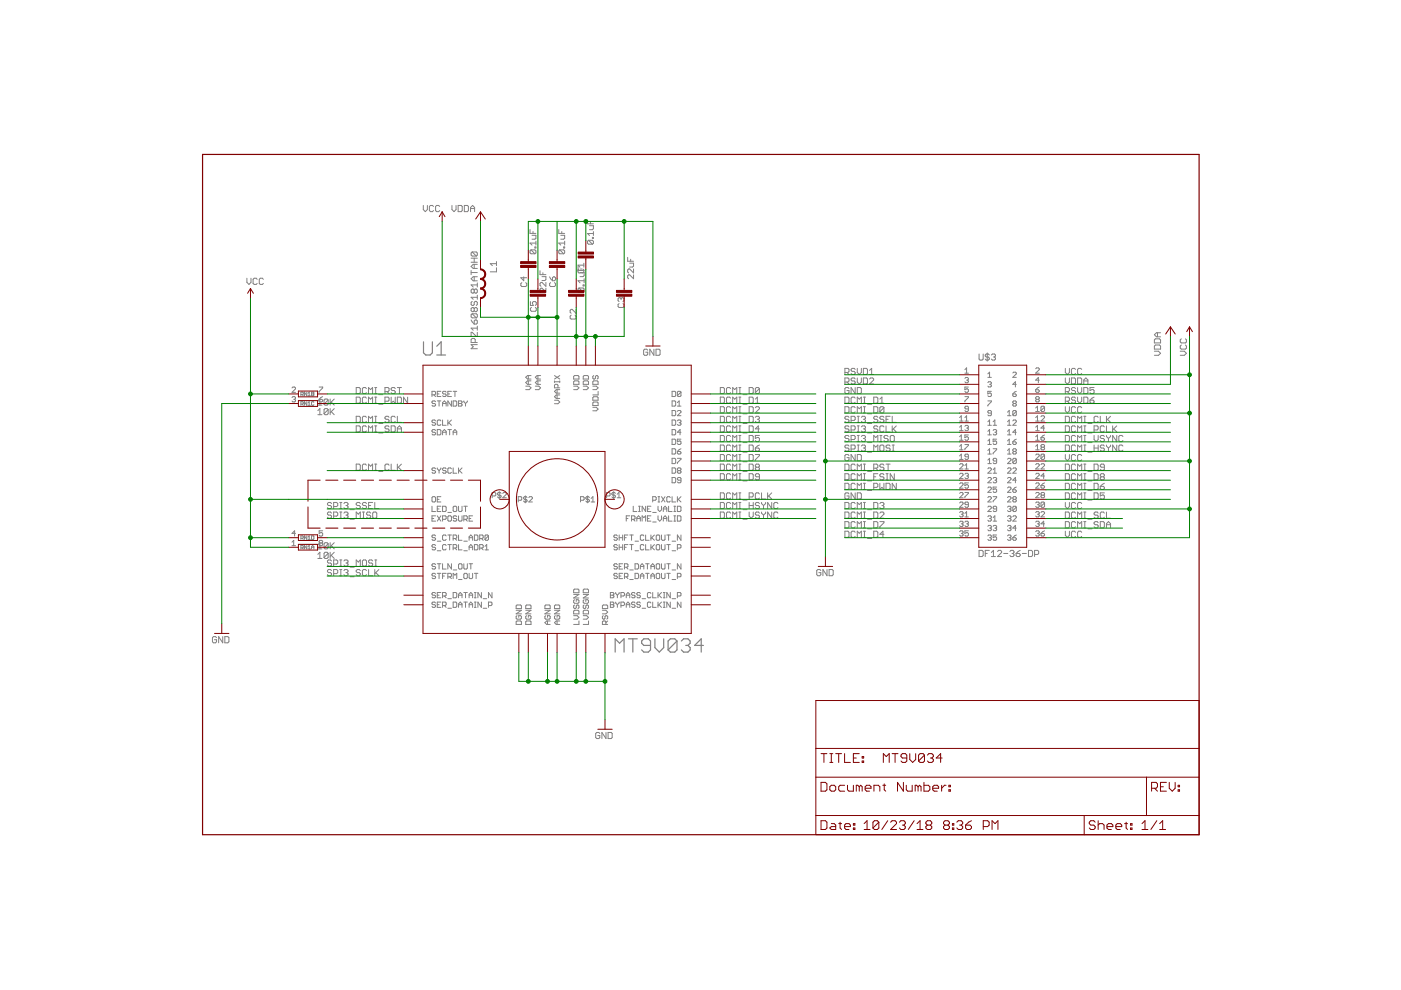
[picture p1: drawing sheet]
<svg xmlns="http://www.w3.org/2000/svg" width="297mm" height="210mm" viewBox="0 0 297 210" stroke-linecap="round" stroke-linejoin="round" font-family="sans-serif">
<g fill="none" stroke="#808080" stroke-width=".21">
<path d="M52.3 59v.9l.5 .4 .4-.4v-.9M54.5 59.2l-.2-.2h-.4l-.2 .2v.9l.2 .2h.4l.2-.2M55.8 59.2l-.2-.2h-.4l-.2 .2v.9l.2 .2h.4l.2-.2M89.7 43.6v.8l.5 .5 .4-.5v-.8M91.9 43.8l-.2-.2h-.4l-.3 .2v.8l.3 .3h.4l.2-.3M93.2 43.8l-.2-.2h-.4l-.2 .2v.8l.2 .3h.4l.2-.3M95.8 43.6v.8l.5 .5 .4-.5v-.8M97.1 43.6h.7l.2 .2v.8l-.2 .3h-.7zM98.4 43.6h.7l.2 .2v.8l-.2 .3h-.7zM99.8 44.9v-.9l.4-.4 .4 .4v.9M99.8 44.2h.8M99.9 57.4v.8"/>
<path d="M99.9 57.8h1.3M99.9 55.6h1.3M99.9 54.7h1.3M100.1 53.4l-.2 .3v.4l.2 .2h.9M100.1 53.4h.9l.2 .3v.4l-.2 .2M100.1 53.4l.9 .9M100.5 54.7v.9M100.5 56v.9M100.5 58.7v.8M101.2 58.7h-.9l-.4 .4 .4 .4h.9M101.2 60v.9M101.2 56h-.9l-.4 .5 .4 .4h.9"/>
<path d="M105.3 56.8v.8h-1.4M105.3 55.5v.8M105.3 55.9h-1.4l.5 .4M110.6 59.9l-.2 .2v.4l.2 .2h.9l.2-.2v-.4l-.2-.2M111 58.7v.8l-.6-.6h1.3M112.4 48.7v.8h1.2M112.6 53l-.2 .2v.4l.2 .2h.8M112.6 53h.8l.2 .2v.4l-.2 .2M112.6 53l.8 .8M112.8 49.9h.8v.6l-.2 .2h-.6M113 49.1v.4M113.4 52.4h.2v.2h-.2z"/>
<path d="M113.6 51.1v.9M113.6 51.5h-1.2l.4 .5M114.5 57.4v.8h1.2M114.9 58.7h.8v.6l-.2 .2h-.6M115.1 57.8v.4M115.7 59.9v.8l-.8-.8-.4 .2v.4l.2 .2M116.5 58.7l.6 .8M116.7 59.9l-.2 .2v.4l.2 .2h.9l.2-.2v-.4l-.2-.2M117.1 58.9l.2-.2 .5 .2v.4l-.2 .2h-.5zM118.5 48.7v.8h1.2M118.7 53l-.2 .2v.4l.2 .2h.8M118.7 53h.8l.2 .2v.4l-.2 .2"/>
<path d="M118.7 53l.8 .8M118.9 49.9h.8v.6l-.2 .2h-.6M119.1 49.1v.4M119.5 52.4h.2v.2h-.2zM119.7 51.5h-1.2l.4 .5M119.7 51.1v.9M122.6 56.5l-.1 1.2 .2 .2h.9l.2-.2v-.4l-.2-.3M122.6 57.3h1.2M122.7 57l-.2 .3M123 57.8h.8v.6l-.2 .3h-.6M123.2 56.9v.4M123.8 55.8v.8"/>
<path d="M123.8 56.2h-1.3l.5 .4M123.8 59.5h-1.2l.4 .5M123.8 59.1v.9M124.6 46.6v.9h1.2M124.8 50.9l-.2 .3v.4l.2 .2h.8M124.8 50.9h.8l.2 .3v.4l-.2 .2M124.8 50.9l.8 .9M125 47.9h.8v.6l-.2 .2h-.6M125.2 47.1v.4M125.6 50.3h.2v.2h-.2zM125.8 49.1v.8M125.8 49.5h-1.2l.4 .4"/>
<path d="M133.1 54.6v.8h1.2M133.5 55.8h.8v.6l-.2 .2h-.6M133.7 55v.4M134.3 58.3v.8l-.8-.8-.4 .2v.4l.2 .2M134.3 57v.9l-.8-.9-.4 .2v.5l.2 .2M99.9 67.8l.6 .9M100.1 63.9l-.2 .2v.5l.4 .2 .2-.2v-.5l.5-.2 .2 .2v.5l-.2 .2M100.1 66.5l-.2 .2v.5l.2 .2h.9M100.1 66.5h.9l.2 .2v.5l-.2 .2M100.1 66.5l.9 .9M100.5 61.5l-.2-.2-.4 .2v.4l.2 .2 .4-.2M100.5 65.4l-.2-.2-.4 .2v.5l.2 .2 .4-.2"/>
<path d="M100.5 61.5l.3-.2h.2l.2 .2v.4l-.2 .2-.5-.2M100.5 65.4l.3-.2 .4 .2v.5l-.2 .2-.5-.2M100.5 68.1l.5-.3 .2 .3v.4l-.2 .2h-.5zM100.5 61.5v.4M100.5 65.4v.5M100.8 72.6v-.6l-.3-.2h-.4l-.2 .2v.6h1.3M101.2 73.1h-1.3l.4 .4-.4 .4h1.3M101.2 70.5v.8h-.2l-.9-.8h-.2v.8M101.2 62.6v.9M101.2 69.2v.8M101.2 69.6h-1.3l.4 .4M101.2 63h-1.3l.4 .5"/>
<path d="M101.2 60.4h-1.3l.4 .5M112 79.6v.8M112.5 63.9v.9h.6l-.2-.5 .2-.4h.4l.2 .3v.4l-.2 .2M112.6 79.6h-.8l-.3 .4 .3 .4h.8M112.7 65.2l-.2 .2v.4l.2 .2h.8l.2-.2v-.4l-.2-.2M114 79.6v.8M114.6 79.6h-.7l-.4 .4 .4 .4h.7M115.7 61.1v.8l-.8-.8-.4 .2v.4l.2 .2M117.6 79.6l1.1 .8M118.7 79.6l-1.1 .8M121.1 66.8l-.2 .2v.5l.2 .1h.8l.2-.1v-.5l-.2-.2M121.6 79.8l.2-.2h.8l.1 .2v.6h-1.1z"/>
<path d="M122.1 65.6v.8l-.8-.8-.4 .2v.4l.2 .2M122.8 61.1l-.2 .2v.4l.2 .2h.8M122.8 61.1h.8l.2 .2v.4l-.2 .2M122.8 61.1l.8 .8M123.6 60.4h.2v.2h-.2zM123.7 79.8l.1-.2h.8l.2 .2v.6h-1.1zM125.9 79.6l-.2 .2v.4l.2 .2 .3-.2v-.4l.2-.2h.2l.2 .2v.4l-.2 .2M131.3 64.4l-.3 .2v.4l.3 .2h.8l.2-.2v-.4l-.2-.2M131.7 63.3l-.2-.2-.5 .2v.5l.3 .1M131.7 63.3v.2M131.7 63.3l.2-.2 .4 .2v.5l-.2 .1M137.3 74.3l-.2-.3h-.4l-.2 .3v.8l.2 .2h.4l.2-.2v-.4h-.4"/>
<path d="M138.6 74v1.3l-.8-1.3v1.3M139.1 74h.6l.3 .3v.8l-.3 .2h-.6zM179.1 79h.7l.2-.3v-.4l-.2-.2h-.7v1.3M179.6 79l.4 .4M181.3 78.3l-.2-.2h-.4l-.3 .2 .3 .4h.4l.2 .3-.2 .4h-.4l-.3-.2M181.8 78.1v.9l.4 .4 .4-.4v-.9M183 78.1h.7l.2 .2v.9l-.2 .2h-.7zM184.4 79.4h.8M184.4 78.5l.4-.4v1.3M204.6 78.4l.3-.4v1.1M204.6 79.1h.7M207.6 75.1v1l.2 .2h.4l.2-.2v-1"/>
<path d="M209.3 74.8v1.8M209.4 79.3l.4-.4v1.1M209.8 75.3l-.3-.2h-.4l-.2 .4 .2 .2h.4l.3 .4-.3 .2h-.4l-.2-.2M210.2 75.3l.2-.2h.4l.3 .2-.3 .4M210.6 75.7h.2M210.8 75.7l.3 .2-.3 .4h-.4l-.2-.2M214.7 79.1l.2-.2 .6 .2v.2l-.8 .7h.8M219.6 78.2l.2-.2h.4l.1 .2v.2l-.7 .7h.7M225.9 78.1v.9l.4 .4 .4-.4v-.9M228 78.3l-.2-.2h-.4l-.2 .2v.9l.2 .2h.4l.2-.2M229.3 78.3l-.2-.2h-.4l-.2 .2v.9l.2 .2h.4l.2-.2M244.8 74.5h.8l.5 .4-.5 .4h-.8"/>
<path d="M245 73.2h.8l.3 .2v.6h-1.3v-.6zM245 71.8h.8l.3 .3v.6h-1.3v-.6zM245.4 70.5v.9M246.1 70.5h-.9l-.4 .5 .4 .4h.9M250.2 74.5h.9l.4 .4-.4 .4h-.9M250.5 73.2l-.3 .2v.4l.3 .2h.8l.2-.2v-.4l-.2-.2M250.5 71.8l-.3 .3v.4l.3 .2h.8l.2-.2v-.4l-.2-.3M61.9 84.3l.2-.2h.4l.2 .2-.2 .4M61.9 82.3l.2-.2h.4l.2 .2v.1l-.8 .8h.8M62.3 84.7h.2M62.5 84.7l.2 .2-.2 .3h-.4l-.2-.2M63.8 83.7l.5-.2-.1-.4h-.4v.8"/>
<path d="M63.8 85.7h.4l.1-.4-.5-.1v.7M64.1 83.7l.2 .2M64.1 85.7l.2 .2M65 83.1v.8l-.4-.8v.8M65 85.2v.7l-.4-.7v.7M65.3 85.9h.5M65.3 83.4l.3-.3v.8M65.3 85.4l.3-.2v.7M65.3 83.9h.5M66 83.1l.5 .2-.1 .6h-.4zM66 83.5h.4M66.5 85.3l-.1-.1-.4 .1v.5l.2 .1 .3-.1"/>
<path d="M67.4 85l.4-.4v1.3M67.4 87.1l.4-.5v1.3M67.4 85.9h.9M67.4 87.9h.9M67.7 84.7h.5l.2 .3-.2 .2h-.4zM67.7 82.1h.7l-.7 1.1M68.4 84.1l-.7 .6M69.6 84.8l-.3-.2h-.4l-.2 .2v.9M69.6 86.8l-.3-.2h-.4l-.2 .2v.9M69.6 84.8v.9l-.3 .2h-.4l-.2-.2M69.6 86.8v.9l-.3 .2h-.4l-.2-.2M69.6 84.8l-.9 .9"/>
<path d="M69.6 86.8l-.9 .9M70 84.6v1.3M70 86.6v1.3M70.2 85.3l.7 .6M70.2 87.3l.7 .6M70.9 84.6l-.9 .9M70.9 86.6l-.9 .9M75.5 98.4h.7l.2 .2v.9l-.2 .2h-.7zM75.5 82.2h.7l.2 .2v.8l-.2 .3h-.7zM75.5 88.3h.7l.2 .2v.8l-.2 .3h-.7zM75.5 90.3h.7l.2 .2v.9l-.2 .2h-.7zM75.5 84.2h.7l.2 .2v.9l-.2 .2h-.7z"/>
<path d="M77.7 84.4l-.2-.2h-.5l-.2 .2v.9l.2 .2h.5l.2-.2M77.7 90.5l-.2-.2h-.5l-.2 .2v.9l.2 .2h.5l.2-.2M77.7 82.4l-.2-.2h-.5l-.2 .2v.8l.2 .3h.5l.2-.3M77.7 88.5l-.2-.2h-.5l-.2 .2v.8l.2 .3h.5l.2-.3M77.7 98.6l-.2-.2h-.5l-.2 .2v.9l.2 .2h.5l.2-.2M78.1 83.5v-1.3l.5 .4 .4-.4v1.3M78.1 85.5v-1.3l.5 .4 .4-.4v1.3M78.1 89.6v-1.3l.5 .4 .4-.4v1.3M78.1 91.6v-1.3l.5 .4 .4-.4v1.3M78.1 99.7v-1.3l.5 .4 .4-.4v1.3M79.4 82.2h.5M79.4 83.5h.5"/>
<path d="M79.4 89.6h.5M79.4 88.3h.5M79.4 91.6h.5M79.4 90.3h.5M79.4 99.7h.5M79.4 98.4h.5M79.4 85.5h.5M79.4 84.2h.5M79.7 82.2v1.3M79.7 84.2v1.3M79.7 88.3v1.3M79.7 90.3v1.3"/>
<path d="M79.7 98.4v1.3M80.3 83.7h.9M80.3 85.7h.9M80.3 89.8h.9M80.3 91.8h.9M80.3 99.9h.9M81.6 83h.7l.2-.2v-.4l-.2-.2h-.7v1.3M81.6 85.1h.7l.2-.3v-.4l-.2-.2h-.7v1.3M82.1 83l.4 .5M82.5 90.5l-.2-.2h-.4l-.3 .2 .3 .4h.4l.2 .3-.2 .4h-.4l-.3-.2M82.5 88.5l-.2-.2h-.4l-.3 .2 .3 .4h.4l.2 .2-.2 .5h-.4l-.3-.3M82.5 98.6l-.2-.2h-.4l-.3 .2v.9l.3 .2h.4l.2-.2"/>
<path d="M82.9 90.3h.7l.2 .2v.9l-.2 .2h-.7zM82.9 98.4v1.3h.9M82.9 84.2v1.3l.5-.4 .4 .4v-1.3M83.8 88.5l-.2-.2h-.5l-.2 .2v.8l.2 .3h.5l.2-.3M83.8 82.4l-.2-.2h-.5l-.2 .4 .2 .2h.5l.2 .4-.2 .3h-.5l-.2-.3M84.2 82.2h.9M84.2 88.3v1.3h.9M84.2 84.2h.7l.2 .2v.9l-.2 .2h-.7zM84.2 91.6v-.9l.5-.4 .4 .4v.9M84.2 98.4v1.3M84.2 90.9h.9M84.5 99.1l.6 .6"/>
<path d="M84.7 82.2v1.3M85.1 98.4l-.9 .9M86.4 84.2v1.3l-.8-1.3v1.3M91.6 83.7h.6l.2-.2v-.4l-.2-.1h-.6v1.1M92 83.7l.4 .4M92.4 85.2l-.2-.2h-.4l-.2 .2 .2 .4h.4l.2 .1-.2 .4h-.4l-.2-.2M92.4 89.2l-.2-.2h-.4l-.2 .2 .2 .4h.4l.2 .2-.2 .4h-.4l-.2-.2M92.4 91.3l-.2-.2h-.4l-.2 .4 .2 .2h.4l.2 .3-.2 .2h-.4l-.2-.2M92.4 99.4l-.2-.2h-.4l-.2 .2 .2 .4h.4l.2 .2-.2 .3h-.4l-.2-.2M92.7 91.1h.6l.2 .2v.7l-.2 .2h-.6zM92.7 99.2l.4 .6M92.7 83.5h.4"/>
<path d="M92.7 85h.8M93.1 85v1.1M93.1 99.8v.5M93.5 83h-.8v1.1h.8M93.5 89.2l-.2-.2h-.4l-.2 .2v.8l.2 .2h.4l.2-.2M93.5 99.2l-.4 .6M93.8 91.7h.8M93.8 86.1v-.7l.4-.4 .4 .4v.7M93.8 89v1.2h.8M93.8 92.2v-.7l.4-.4 .4 .4v.7M93.8 85.6h.8M94.6 83.1l-.2-.1h-.4l-.2 .1 .2 .4h.4l.2 .2-.2 .4h-.4l-.2-.2"/>
<path d="M94.6 99.4l-.2-.2h-.4l-.2 .2 .2 .4h.4l.2 .2-.2 .3h-.4l-.2-.2M95 91.1h.7M95 83.5h.3M95 89v1.2M95.1 89.6l.6 .6M95.3 91.1v1.1M95.7 83h-.7v1.1h.7M95.7 85v1.1l-.7-1.1v1.1M95.7 99.4l-.2-.2h-.4l-.1 .2v.7l.1 .2h.4l.2-.2M95.7 89l-.7 .8M96.1 91.7h.7M96.1 85h.5l.2 .2v.7l-.2 .2h-.5z"/>
<path d="M96.1 92.2v-.7l.4-.4 .3 .4v.7M96.1 99.2v1.1h.7M96.1 83h.7M96.5 83v1.1M97.2 85h.6l.2 .2-.2 .4 .2 .3-.2 .2h-.6zM97.2 85.6h.6M97.2 99.2v1.1M97.4 99.8l.6 .5M98 99.2l-.8 .8M98.3 85l.4 .6M98.7 85.6v.5M99.1 85l-.4 .6"/>
<path d="M111.5 81.9h.7l.4 .3-.4 .4h-.7M112 80.8v.7M112.6 80.8h-.8l-.3 .3 .3 .4h.8M113.5 81.9h.7l.4 .3-.4 .4h-.7M114 80.8v.7M114.6 80.8h-.7l-.4 .3 .4 .4h.7M117.6 84.9h.7l.4 .3-.4 .4h-.7M117.6 80.8v.3M117.6 80.9h1.1M118.1 82.6v.8M118.1 83.7v.8M118.3 82.2v-.5l-.2-.2h-.3l-.2 .2v.5h1.1"/>
<path d="M118.7 82.6h-.8l-.3 .4 .3 .4h.8M118.7 83.7h-.8l-.3 .4 .3 .4h.8M118.7 80.8v.3M121.6 81.9h.8l.3 .3-.3 .4h-.8M121.6 80.9l.2-.1h.8l.1 .1v.6h-1.1zM123.7 81.9h.7l.4 .3-.4 .4h-.7M123.8 80.8h.8l.2 .1v.6h-1.1v-.6zM125.7 81.9h.7l.4 .3-.4 .4h-.7M125.7 80.9l.2-.1h.7l.2 .1v.6h-1.1zM125.7 85.4l.2-.2h.7l.2 .2v.6h-1.1zM125.7 84.3l.2-.2h.7l.2 .2v.6h-1.1zM125.7 86.4h.7l.4 .3-.4 .4h-.7"/>
<path d="M126.8 83v.7h-1.1M142.5 91.1h.6l.2 .2v.7l-.2 .2h-.6zM142.5 99.2h.6l.2 .2v.7l-.2 .2h-.6zM142.5 83h.6l.2 .1v.8l-.2 .2h-.6zM142.5 85h.6l.2 .2v.7l-.2 .2h-.6zM142.5 87h.6l.2 .2v.8l-.2 .1h-.6zM142.5 89h.6l.2 .2v.8l-.2 .2h-.6zM142.5 93.1h.6l.2 .2v.7l-.2 .2h-.6zM142.5 95.1h.6l.2 .2v.8l-.2 .2h-.6zM142.5 97.2h.6l.2 .2v.7l-.2 .2h-.6zM143.6 89.2l.2-.2h.4l.2 .2-.2 .4M143.6 95.7h.6l.2 .4-.2 .2h-.4l-.2-.2z"/>
<path d="M143.6 97.2h.8v.2l-.8 .7v.2M143.6 87.2l.2-.2h.4l.2 .2v.2l-.8 .7h.8M143.6 86.1h.8M143.6 85.4l.4-.4v1.1M143.8 99.8l-.2-.2 .2-.4h.4l.2 .2-.2 .4M143.8 99.8l-.2 .2 .2 .3h.4l.2-.2-.2-.3M143.8 99.8h.4M144 89.6h.2M144.2 89.6l.2 .2-.2 .4h-.4l-.2-.2M144.4 93.1h-.8v.6l.4-.2 .4 .2v.3l-.2 .2h-.4l-.2-.2M144.4 91.7h-.8l.6-.6v1.1M144.4 83.1l-.2-.1h-.4l-.2 .1v.8"/>
<path d="M144.4 83.1v.8l-.2 .2h-.4l-.2-.2M144.4 83.1l-.8 .8M144.4 95.1l-.8 .6M152.7 96.4h.7l.2 .2v.9l-.2 .2h-.7zM152.7 82.2h.7l.2 .2v.8l-.2 .3h-.7zM152.7 86.2h.7l.2 .2v.9l-.2 .2h-.7zM152.7 84.2h.7l.2 .2v.9l-.2 .2h-.7zM152.7 88.3h.7l.2 .2v.8l-.2 .3h-.7zM152.7 90.3h.7l.2 .2v.9l-.2 .2h-.7zM152.7 92.3h.7l.2 .2v.9l-.2 .2h-.7zM152.7 94.4h.7l.2 .2v.8l-.2 .3h-.7zM152.7 98.4h.7l.2 .2v.9l-.2 .2h-.7z"/>
<path d="M154.9 90.5l-.2-.2h-.5l-.2 .2v.9l.2 .2h.5l.2-.2M154.9 94.6l-.2-.2h-.5l-.2 .2v.8l.2 .3h.5l.2-.3M154.9 92.5l-.2-.2h-.5l-.2 .2v.9l.2 .2h.5l.2-.2M154.9 84.4l-.2-.2h-.5l-.2 .2v.9l.2 .2h.5l.2-.2M154.9 86.4l-.2-.2h-.5l-.2 .2v.9l.2 .2h.5l.2-.2M154.9 96.6l-.2-.2h-.5l-.2 .2v.9l.2 .2h.5l.2-.2M154.9 82.4l-.2-.2h-.5l-.2 .2v.8l.2 .3h.5l.2-.3M154.9 88.5l-.2-.2h-.5l-.2 .2v.8l.2 .3h.5l.2-.3M154.9 98.6l-.2-.2h-.5l-.2 .2v.9l.2 .2h.5l.2-.2M155.3 89.6v-1.3l.5 .4 .4-.4v1.3M155.3 97.7v-1.3l.5 .4 .4-.4v1.3M155.3 83.5v-1.3l.5 .4 .4-.4v1.3"/>
<path d="M155.3 85.5v-1.3l.5 .4 .4-.4v1.3M155.3 87.5v-1.3l.5 .5 .4-.5v1.3M155.3 91.6v-1.3l.5 .4 .4-.4v1.3M155.3 93.6v-1.3l.5 .5 .4-.5v1.3M155.3 95.7v-1.3l.5 .4 .4-.4v1.3M155.3 99.7v-1.3l.5 .4 .4-.4v1.3M156.7 96.4h.4M156.7 97.7h.4M156.7 82.2h.4M156.7 83.5h.4M156.7 86.2h.4M156.7 87.5h.4"/>
<path d="M156.7 89.6h.4M156.7 88.3h.4M156.7 91.6h.4M156.7 90.3h.4M156.7 95.7h.4M156.7 94.4h.4M156.7 93.6h.4M156.7 92.3h.4M156.7 99.7h.4M156.7 98.4h.4M156.7 85.5h.4M156.7 84.2h.4"/>
<path d="M156.9 82.2v1.3M156.9 84.2v1.3M156.9 86.2v1.3M156.9 88.3v1.3M156.9 90.3v1.3M156.9 92.3v1.3M156.9 94.4v1.3M156.9 96.4v1.3M156.9 98.4v1.3M157.5 83.7h.9M157.5 85.7h.9M157.5 87.7h.9"/>
<path d="M157.5 89.8h.9M157.5 91.8h.9M157.5 95.9h.9M157.5 93.8h.9M157.5 99.9h.9M157.5 97.9h.9M158.8 84.2h.7l.2 .2v.9l-.2 .2h-.7zM158.8 96.4h.7l.2 .2v.9l-.2 .2h-.7zM158.8 82.2h.7l.2 .2v.8l-.2 .3h-.7zM158.8 86.2h.7l.2 .2v.9l-.2 .2h-.7zM158.8 92.3h.7l.2 .2v.9l-.2 .2h-.7zM158.8 88.3h.7l.2 .2v.8l-.2 .3h-.7z"/>
<path d="M158.8 90.3h.7l.2 .2v.9l-.2 .2h-.7zM158.8 94.4h.7l.2 .2v.8l-.2 .3h-.7zM158.8 98.4h.7l.2 .2v.9l-.2 .2h-.7zM160.1 96.4h.9v.2l-.9 .9v.2M160.1 86.4l.3-.2h.4l.2 .2v.3l-.9 .8h.9M160.1 88.5l.3-.2h.4l.2 .2-.2 .4M160.1 95h.7l.2 .2v.2l-.2 .3h-.4l-.3-.3zM160.1 85.5h.9M160.1 84.6l.5-.4v1.3M160.4 99.1l-.3-.3 .3-.4h.4l.2 .2-.2 .5M160.4 99.1l-.3 .2 .3 .4h.4l.2-.2v-.2l-.2-.2M160.4 99.1h.4"/>
<path d="M160.6 88.9h.2M160.8 88.9l.2 .2-.2 .5h-.4l-.3-.3M161 82.4l-.9 .8M161 82.4l-.2-.2h-.4l-.3 .2v.8M161 82.4v.8l-.2 .3h-.4l-.3-.3M161 92.3h-.9v.7l.5-.2 .4 .2v.4l-.2 .2h-.4l-.3-.2M161 90.9h-.9l.7-.6v1.3M161 94.4l-.9 .6M179.1 81h.7l.2-.2v-.5l-.2-.2h-.7v1.3M179.1 84.2h.7l.2 .2v.9l-.2 .2h-.7zM179.1 86.2h.7l.2 .2v.9l-.2 .2h-.7zM179.1 98.4h.7l.2 .2v.9l-.2 .2h-.7z"/>
<path d="M179.6 81l.4 .4M180 82.4l-.2-.2h-.5l-.2 .2v.8l.2 .3h.5l.2-.3v-.4h-.4M180 96.6l-.2-.2h-.5l-.2 .2v.9l.2 .2h.5l.2-.2v-.5h-.4M180 88.5l-.2-.2h-.5l-.2 .4 .2 .2h.5l.2 .4-.2 .3h-.5l-.2-.3M180 90.5l-.2-.2h-.5l-.2 .4 .2 .2h.5l.2 .5-.2 .2h-.5l-.2-.2M180 92.5l-.2-.2h-.5l-.2 .5 .2 .2h.5l.2 .4-.2 .2h-.5l-.2-.2M180 94.6l-.2-.2h-.5l-.2 .4 .2 .2h.5l.2 .4-.2 .3h-.5l-.2-.3M180.4 89.1h.7l.2-.2v-.4l-.2-.2h-.7v1.3M180.4 91.2h.7l.2-.3v-.4l-.2-.2h-.7v1.3M180.4 93.2h.7l.2-.2v-.5l-.2-.2h-.7v1.3M180.4 95.2h.7l.2-.2v-.4l-.2-.2h-.7v1.3M181.3 84.4l-.2-.2h-.4l-.3 .2v.9l.3 .2h.4l.2-.2"/>
<path d="M181.3 86.4l-.2-.2h-.4l-.3 .2v.9l.3 .2h.4l.2-.2M181.3 80.3l-.2-.2h-.4l-.3 .2 .3 .5h.4l.2 .2-.2 .4h-.4l-.3-.2M181.3 82.2v1.3l-.9-1.3v1.3M181.3 96.4v1.3l-.9-1.3v1.3M181.3 98.6l-.2-.2h-.4l-.3 .2v.9l.3 .2h.4l.2-.2M181.8 85.5v-1.3l.4 .4 .4-.4v1.3M181.8 87.5v-1.3l.4 .5 .4-.5v1.3M181.8 96.4h.6l.2 .2v.9l-.2 .2h-.6zM181.8 80.1v.9l.4 .4 .4-.4v-.9M181.8 82.2h.6l.2 .2v.8l-.2 .3h-.6zM181.8 99.7v-1.3l.4 .4 .4-.4v1.3M181.8 89.6h.4"/>
<path d="M181.8 88.3h.4M181.8 91.6h.4M181.8 90.3h.4M181.8 95.7h.4M181.8 94.4h.4M181.8 93.6h.4M181.8 92.3h.4M182 88.3v1.3M182 90.3v1.3M182 92.3v1.3M182 94.4v1.3M182.6 88.5l.2-.2h.5l.2 .2-.2 .4"/>
<path d="M182.6 90.5l.2-.2h.5l.2 .2-.2 .4M182.6 94.6l.2-.2h.5l.2 .2-.2 .4M182.6 92.5l.2-.2h.5l.2 .2-.2 .5M183 80.1h.7l.2 .2v.9l-.2 .2h-.7zM183 86.2h.5M183 87.5h.5M183 88.9h.3M183 95h.3M183 93h.3M183 99.7h.5M183 98.4h.5M183 85.5h.5"/>
<path d="M183 84.2h.5M183 90.9h.3M183.3 84.2v1.3M183.3 86.2v1.3M183.3 98.4v1.3M183.3 88.9l.2 .2-.2 .5h-.5l-.2-.3M183.3 90.9l.2 .3-.2 .4h-.5l-.2-.2M183.3 95l.2 .2-.2 .5h-.5l-.2-.3M183.3 93l.2 .2-.2 .4h-.5l-.2-.2M183.9 85.7h.9M183.9 87.7h.9M183.9 89.8h.9"/>
<path d="M183.9 91.8h.9M183.9 95.9h.9M183.9 93.8h.9M183.9 99.9h.9M184.4 80.3l.2-.2h.4l.2 .2v.3l-.8 .8h.8M185.3 93.6v-1.3l.4 .5 .4-.5v1.3M185.3 95.7v-1.3l.4 .4 .4-.4v1.3M185.3 86.2h.6l.2 .2v.9l-.2 .2h-.6zM185.3 84.2h.6l.2 .2v.9l-.2 .2h-.6zM185.3 99.3h.6l.2-.2v-.5l-.2-.2h-.6v1.3M185.7 99.3l.4 .4M186.1 90.5l-.2-.2h-.4l-.2 .4 .2 .2h.4l.2 .5-.2 .2h-.4l-.2-.2"/>
<path d="M186.1 88.5l-.2-.2h-.4l-.2 .2 .2 .4h.4l.2 .2-.2 .5h-.4l-.2-.3M186.5 94.6l.3-.2h.4l.2 .2v.8l-.2 .3h-.4l-.3-.3zM186.5 93.6h.5M186.5 92.3h.5M186.5 85.5h.9M186.5 84.6l.5-.4v1.3M186.8 92.3v1.3M187.4 86.4l-.2-.2h-.4l-.3 .2v.9M187.4 86.4v.9l-.2 .2h-.4l-.3-.2M187.4 88.5l-.2-.2h-.4l-.3 .2 .3 .4h.4l.2 .2-.2 .5h-.4l-.3-.3M187.4 98.6l-.2-.2h-.4l-.3 .2 .3 .5h.4l.2 .2-.2 .4h-.4l-.3-.2M187.4 90.5l-.2-.2h-.4l-.3 .2v.9l.3 .2h.4l.2-.2"/>
<path d="M187.4 86.4l-.9 .9M187.9 88.9h.4M187.9 90.3v1.3h.8M187.9 98.4h.8M188.3 92.5l-.2-.2h-.5l-.2 .2 .2 .5h.5l.2 .2-.2 .4h-.5l-.2-.2M188.3 98.4v1.3M188.7 94.6l-.2-.2h-.4l-.2 .2 .2 .4h.4l.2 .2-.2 .5h-.4l-.2-.3M188.7 88.3h-.8v1.3h.8M188.7 92.5l.3-.2h.4l.2 .2v.9l-.2 .2h-.4l-.3-.2zM189.2 88.3v1.3h.8M189.2 95.7h.4M189.2 94.4h.4"/>
<path d="M189.2 90.3v1.3M189.4 90.9l.6 .7M189.4 94.4v1.3M190 90.3l-.8 .9M203.5 98.5l.1-.2h.4l.2 .2v.2l-.7 .7h.7M203.5 88.5l.3-.3v1.1M203.5 90.6l.3-.4v1.1M203.5 92.6l.3-.4v1.1M203.5 94.6l.3-.3v1.1M203.5 96.7l.3-.4v1.1M203.5 89.3h.7M203.5 91.3h.7"/>
<path d="M203.5 93.3h.7M203.5 95.4h.7M203.5 97.4h.7M204.6 94.3h.7l-.7 1.1M204.6 84.1h.7l-.7 1.1M204.6 88.5l.3-.3v1.1M204.6 98.7l.3-.4v1.1M204.6 80.2l.2-.2h.3l.2 .2-.2 .4M204.6 90.4l.2-.2h.3l.2 .2-.2 .4M204.6 89.3h.7M204.6 99.4h.7M204.9 80.6h.2"/>
<path d="M204.9 90.8h.2M205.1 80.6l.2 .2-.2 .4h-.3l-.2-.2M205.1 90.8l.2 .1-.2 .4h-.3l-.2-.2M205.3 92.2h-.7v.6l.3-.2 .4 .2v.4l-.2 .1h-.3l-.2-.1M205.3 82.1h-.7v.5l.3-.2 .4 .2v.4l-.2 .2h-.3l-.2-.2M205.3 86.7h-.5l-.2-.2 .2-.4h.3l.2 .2v.8l-.2 .1h-.3l-.2-.1M205.3 96.9h-.5l-.2-.2 .2-.4h.3l.2 .2v.7l-.2 .2h-.3l-.2-.2M209.4 92.2h.8M209.4 85h.8l-.8 1.1M209.4 99.4l.2-.2h.4l.2 .2v.2l-.8 .7h.8M209.4 90.2h.8M209.4 94.2h.8"/>
<path d="M209.4 96.3h.8M209.4 98.3h.8M209.4 81.1l.2-.2h.4l.2 .2-.2 .4M209.4 89.4l.4-.4v1.2M209.4 91.5l.4-.4v1.1M209.4 93.5l.4-.4v1.1M209.4 95.5l.4-.4v1.2M209.4 97.6l.4-.4v1.1M209.4 80h.8M209.8 81.5h.2M210 81.5l.2 .2-.2 .3h-.4l-.2-.1M210.2 83h-.8v.5l.4-.2 .4 .2v.4l-.2 .2h-.4l-.2-.2"/>
<path d="M210.2 87.6h-.6l-.2-.2 .2-.4h.4l.2 .2v.8l-.2 .1h-.4l-.2-.1M210.6 91.3l.1-.2h.4l.2 .2-.2 .4M210.6 90.2h.7M210.6 95.1h.7l-.7 1.2M210.6 89.4l.3-.4v1.2M210.6 99.6l.3-.4v1.1M210.9 91.7h.2M211.1 91.7l.2 .1-.2 .4h-.4l-.1-.2M211.3 93.1h-.7v.6l.3-.2 .4 .2v.3l-.2 .2h-.4l-.1-.2M211.3 97.7h-.6l-.1-.1 .1-.4h.4l.2 .2v.7l-.2 .2h-.4l-.1-.2M213.6 92.2h.8M213.6 99.4l.2-.2h.4l.2 .2v.2l-.8 .7h.8"/>
<path d="M213.6 88.1h.8M213.6 90.2h.8M213.6 94.2h.8M213.6 96.3h.8M213.6 97.4l.2-.2h.4l.2 .2v.2l-.8 .7h.8M213.6 87.4l.4-.4v1.1M213.6 89.4l.4-.4v1.2M213.6 91.5l.4-.4v1.1M213.6 93.5l.4-.4v1.1M213.6 95.5l.4-.4v1.2M214.7 83.5h.6l.2 .4-.6 .2-.2-.2zM214.7 99.4l.2-.2h.4l.2 .2v.2l-.8 .7h.8"/>
<path d="M214.7 89.2l.2-.2h.4l.2 .2v.2l-.8 .8h.8M214.7 93.7h.6l.2 .3-.2 .2h-.4l-.2-.2zM214.9 85.6l-.2-.2 .2-.4 .6 .2-.2 .4M214.9 85.6h.4M214.9 85.6l-.2 .1 .2 .4 .6-.2-.2-.3M214.9 95.7l-.2 .2 .2 .4h.4l.2-.2-.2-.4M214.9 95.7l-.2-.2 .2-.4h.4l.2 .2-.2 .4M214.9 95.7h.4M215.5 91.7h-.8l.6-.6v1.1M215.5 81.5h-.8l.6-.6v1.1M215.5 87.2v.8l-.2 .1-.6-.1M215.5 87.2l-.2-.2-.6 .2v.8"/>
<path d="M215.5 97.4v.7l-.2 .2h-.4l-.2-.2M215.5 97.4l-.2-.2h-.4l-.2 .2v.7M215.5 83l-.8 .5M215.5 87.2l-.8 .8M215.5 93.1l-.8 .6M215.5 97.4l-.8 .7M219.6 82.6h.6l.1 .4-.1 .2h-.4l-.2-.2zM219.6 98.5l.2-.2h.4l.1 .2v.2l-.7 .7h.7M219.6 96.5l.2-.2h.4l.1 .2v.2l-.7 .7h.7M219.6 87.2h.7M219.6 86.5l.4-.4v1.1M219.6 88.5l.4-.3v1.1"/>
<path d="M219.6 90.6l.4-.4v1.1M219.6 92.6l.4-.4v1.1M219.6 94.6l.4-.3v1.1M219.6 89.3h.7M219.6 91.3h.7M219.6 93.3h.7M219.6 95.4h.7M219.8 84.7l-.2 .2 .2 .3h.4l.1-.2-.1-.3M219.8 84.7l-.2-.2 .2-.4h.4l.1 .2-.1 .4M219.8 84.7h.4M220.3 80.6h-.7l.6-.6v1.2M220.3 82.1l-.7 .5"/>
<path d="M220.7 88.3l.2-.1h.4l.2 .1v.2l-.8 .8h.8M220.7 98.5l.2-.2h.4l.2 .2v.2l-.8 .7h.8M220.7 92.8h.6l.2 .4-.2 .1h-.4l-.2-.1zM220.9 94.8l-.2-.2 .2-.3h.4l.2 .1-.2 .4M220.9 94.8l-.2 .2 .2 .4h.4l.2-.2-.2-.4M220.9 94.8h.4M221.5 86.3l-.2-.2h-.4l-.2 .2v.8M221.5 86.3v.8l-.2 .1h-.4l-.2-.1M221.5 96.5l-.2-.2h-.4l-.2 .2v.7M221.5 96.5v.7l-.2 .2h-.4l-.2-.2M221.5 86.3l-.8 .8M221.5 90.8h-.8l.6-.6v1.1"/>
<path d="M221.5 92.2l-.8 .6M221.5 96.5l-.8 .7M225.9 85.1h.6l.2-.3v-.4l-.2-.2h-.6v1.3M225.9 83h.6l.2-.2v-.4l-.2-.2h-.6v1.3M225.9 80.1v.9l.4 .4 .4-.4v-.9M225.9 86.2v.9l.4 .4 .4-.4v-.9M225.9 88.3h.6l.2 .2v.8l-.2 .3h-.6zM225.9 90.3h.6l.2 .2v.9l-.2 .2h-.6zM225.9 92.3h.6l.2 .2v.9l-.2 .2h-.6zM225.9 94.4h.6l.2 .2v.8l-.2 .3h-.6zM225.9 96.4v.8l.4 .5 .4-.5v-.8M225.9 98.4h.6l.2 .2v.9l-.2 .2h-.6z"/>
<path d="M226.3 83l.4 .5M226.3 85.1l.4 .4M227.2 80.1h.6l.2 .2v.9l-.2 .2h-.6zM228 84.4l-.2-.2h-.4l-.2 .2 .2 .4h.4l.2 .3-.2 .4h-.4l-.2-.2M228 90.5l-.2-.2h-.4l-.2 .2v.9l.2 .2h.4l.2-.2M228 94.6l-.2-.2h-.4l-.2 .2v.8l.2 .3h.4l.2-.3M228 96.6l-.2-.2h-.4l-.2 .2v.9l.2 .2h.4l.2-.2M228 82.4l-.2-.2h-.4l-.2 .2 .2 .4h.4l.2 .2-.2 .5h-.4l-.2-.3M228 86.4l-.2-.2h-.4l-.2 .2v.9l.2 .2h.4l.2-.2M228 88.5l-.2-.2h-.4l-.2 .2v.8l.2 .3h.4l.2-.3M228 92.5l-.2-.2h-.4l-.2 .2v.9l.2 .2h.4l.2-.2M228 98.6l-.2-.2h-.4l-.2 .2v.9l.2 .2h.4l.2-.2"/>
<path d="M228.5 93.6v-1.3l.4 .5 .4-.5v1.3M228.5 91.6v-1.3l.4 .4 .4-.4v1.3M228.5 95.7v-1.3l.4 .4 .4-.4v1.3M228.5 80.1h.6l.2 .2v.9l-.2 .2h-.6zM228.5 82.2v.8l.4 .5 .4-.5v-.8M228.5 84.2v.9l.4 .4 .4-.4v-.9M228.5 89.6v-1.3l.4 .4 .4-.4v1.3M228.5 99.7v-1.3l.4 .4 .4-.4v1.3M229.3 86.4l-.2-.2h-.4l-.2 .2v.9l.2 .2h.4l.2-.2M229.3 96.6l-.2-.2h-.4l-.2 .2v.9l.2 .2h.4l.2-.2M229.8 82.2h.6l.3 .2v.8l-.3 .3h-.6zM229.8 81.4v-.8l.4-.5 .5 .5v.8"/>
<path d="M229.8 84.2h.6l.3 .2v.9l-.3 .2h-.6zM229.8 80.8h.9M229.8 89.6h.4M229.8 88.3h.4M229.8 91.6h.4M229.8 90.3h.4M229.8 95.7h.4M229.8 94.4h.4M229.8 93.6h.4M229.8 92.3h.4M229.8 99.7h.4M229.8 98.4h.4"/>
<path d="M230 88.3v1.3M230 90.3v1.3M230 92.3v1.3M230 94.4v1.3M230 98.4v1.3M230.7 89.8h.8M230.7 91.8h.8M230.7 95.9h.8M230.7 93.8h.8M230.7 99.9h.8M231.1 84.8h.7l.2 .5-.2 .2h-.5l-.2-.2zM232 82.2h-.9v.6l.7-.2 .2 .2v.4l-.2 .3h-.5l-.2-.3"/>
<path d="M232 98.4h.6l.2 .2v.9l-.2 .2h-.6zM232 91.2h.6l.2-.3v-.4l-.2-.2h-.6v1.3M232 92.3v.9l.4 .4 .4-.4v-.9M232 94.4v1.3M232 95h.8M232 84.2l-.9 .6M232.8 88.5l-.2-.2h-.4l-.2 .2v.8l.2 .3h.4l.2-.3M232.8 94.4v1.3M233.3 88.3v1.3h.8M234.1 90.5l-.2-.2h-.4l-.2 .2v.9l.2 .2h.4l.2-.2M234.1 92.5l-.2-.2h-.4l-.2 .5 .2 .2h.4l.2 .4-.2 .2h-.4l-.2-.2M234.1 94.6l-.2-.2h-.4l-.2 .4 .2 .2h.4l.2 .4-.2 .3h-.4l-.2-.3"/>
<path d="M234.1 99.1h-.6l-.2-.3 .2-.4h.4l.2 .2v.9l-.2 .2h-.4l-.2-.2M234.6 90.3v1.3h.9M234.6 88.3v1.3M234.6 92.3v.2l.4 .5M234.6 94.4v.2l.4 .4M234.8 88.9l.7 .7M235 93v.6M235 95v.7M235.5 88.3l-.9 .8M235.5 94.4v.2l-.5 .4M235.5 92.3v.2l-.5 .5M235.9 90.3v1.3"/>
<path d="M236.1 90.9l.7 .7M236.8 92.3v1.3l-.9-1.3v1.3M236.8 94.4v1.3l-.9-1.3v1.3M236.8 90.3l-.9 .9M238.1 92.5l-.3-.2h-.4l-.2 .2v.9l.2 .2h.4l.3-.2M238.1 94.6l-.3-.2h-.4l-.2 .2v.8l.2 .3h.4l.3-.3M61.9 115l.4-.4v1.1M61.9 115.7h.8M62.7 113.1h-.8l.6-.6v1.2M63.8 116.2h.4l.1-.4-.5-.1v.7M63.8 114.1l.5-.1-.1-.4h-.4v.8M64.1 116.2l.2 .2"/>
<path d="M64.1 114.1l.2 .3M65 113.6v.8l-.4-.8v.8M65 115.7v.7l-.4-.7v.7M65.3 116.4h.5M65.3 115.9l.3-.2v.7M65.3 113.9l.3-.3v.8M65.3 114.4h.5M66 116.4v-.5l.3-.2 .2 .2v.5M66 116h.5M66 113.6l.5 .1-.1 .7h-.4zM67.4 117.5l.4-.4v1.3M67.4 115.5l.4-.4v1.3"/>
<path d="M67.4 118.4h.9M67.4 116.4h.9M67.8 115.1l-.1 .2 .1 .4h.4l.2-.2-.2-.4M67.8 115.1l-.1-.1 .1-.4h.4l.2 .2-.2 .3M67.8 115.1h.4M68.4 112.5h-.7v.6l.3-.2 .4 .2v.4l-.2 .2h-.4l-.1-.2M69.6 117.3v.9l-.3 .2h-.4l-.2-.2M69.6 115.3l-.3-.2h-.4l-.2 .2v.9M69.6 117.3l-.3-.2h-.4l-.2 .2v.9M69.6 115.3v.9l-.3 .2h-.4l-.2-.2M69.6 117.3l-.9 .9M69.6 115.3l-.9 .9"/>
<path d="M70 115.1v1.3M70 117.1v1.3M70.2 117.8l.7 .6M70.2 115.7l.7 .7M70.3 106.8l-.2-.3h-.5l-.2 .5 .2 .2h.5l.2 .2v.2l-.2 .2h-.5l-.2-.2M70.3 108.8l-.2-.2h-.5l-.2 .4 .2 .2h.5l.2 .2v.3l-.2 .2h-.5l-.2-.2M70.3 118.9l-.2-.2h-.5l-.2 .5 .2 .2h.5l.2 .4-.2 .2h-.5l-.2-.2M70.7 107.4h.7l.2-.2v-.4l-.2-.3h-.7v1.3M70.7 109.4h.7l.2-.2v-.4l-.2-.2h-.7v1.3M70.7 119.6h.7l.2-.2v-.5l-.2-.2h-.7v1.3M70.9 117.1l-.9 .9M70.9 115.1l-.9 .8"/>
<path d="M72 106.5h.5M72 107.8h.5M72 109.9h.5M72 108.6h.5M72 118.7h.5M72.3 106.5v1.3M72.3 108.6v1.3M72.3 118.7v1.3M72.9 106.8l.2-.3h.5l.2 .3-.2 .4M72.9 108.8l.2-.2h.5l.2 .2-.2 .4M72.9 118.9l.2-.2h.5l.2 .2v.3l-.2 .2M73.3 107.2h.3"/>
<path d="M73.3 109.2h.3M73.3 119.4h.3M73.6 107.2l.2 .2v.2l-.2 .2h-.5l-.2-.2M73.6 109.2l.2 .2v.3l-.2 .2h-.5l-.2-.2M73.6 119.4l.2 .2-.2 .4h-.5l-.2-.2M74.2 110.1h.9M74.2 108.1h.9M75.5 109.9v-1.3l.5 .4 .4-.4v1.3M76.4 106.8l-.2-.3h-.4l-.3 .5 .3 .2h.4l.2 .4-.2 .2h-.4l-.3-.2M76.8 109.9h.5M76.8 108.6h.5M76.8 118.9l.3-.2h.4l.2 .2v.9l-.2 .2h-.4l-.3-.2z"/>
<path d="M77.1 108.6v1.3M77.7 106.8l-.2-.3h-.4l-.3 .5 .3 .2h.4l.2 .4-.2 .2h-.4l-.3-.2M78.1 107.2h.5M78.6 108.8l-.2-.2h-.5l-.2 .4 .2 .2h.5l.2 .2v.3l-.2 .2h-.5l-.2-.2M79 118.9l-.2-.2h-.4l-.3 .2 .3 .5h.4l.2 .2-.2 .4h-.4l-.3-.2M79 106.5h-.9v1.3h.9M79 108.8l.2-.2h.5l.2 .2v.9l-.2 .2h-.5l-.2-.2zM79.5 106.5v1.3h.8M79.5 118.7h.4M79.7 118.7v1.3M91.6 107.3v1.2h.8M91.6 109.9h.4"/>
<path d="M91.8 105.3h.4l.2 .2v.7l-.2 .2h-.4l-.2-.2v-.7zM92.4 113.6l-.2-.2h-.4l-.2 .2 .2 .4h.4l.2 .2-.2 .4h-.4l-.2-.2M92.4 115.7l-.2-.2h-.4l-.2 .3 .2 .2h.4l.2 .4-.2 .2h-.4l-.2-.2M92.4 119.7l-.2-.2h-.4l-.2 .2 .2 .4h.4l.2 .2-.2 .3h-.4l-.2-.1M92.4 109.4h-.8v1.1h.8M92.7 107.9h.4M92.7 109.4l.8 1.1M92.7 105.9h.4M92.7 114.7h.8M92.7 116.8h.8M92.7 119.5h.8M93.1 119.5v1.1"/>
<path d="M93.5 105.3h-.8v1.1h.8M93.5 107.3h-.8v1.2h.8M93.5 109.4l-.8 1.1M93.8 110.1h.6l.2-.2v-.3l-.2-.2h-.6v1.1M93.8 107.3h.6l.2 .2v.8l-.2 .2h-.6zM93.8 119.5v1.1h.8M94.6 113.6l-.2-.2h-.4l-.2 .2v.8l.2 .2h.4l.2-.2M94.6 115.7l-.2-.2h-.4l-.2 .2v.7l.2 .2h.4l.2-.2M95 108.6h.7M95 113.4h.7M95 115.5h.7M95.1 109.4h.4l.2 .2v.7l-.2 .2h-.4l-.1-.2v-.7z"/>
<path d="M95.3 113.4v1.2M95.3 115.5v1.1M95.7 119.5v1.1l-.7-1.1v1.1M96.1 114.2h.5l.2-.2v-.4l-.2-.2h-.5v1.2M96.1 116.2h.5l.2-.2v-.3l-.2-.2h-.5v1.1M96.3 107.3h.3l.2 .2v.8l-.2 .2h-.3l-.2-.2v-.8zM96.5 114.2l.3 .4M96.5 116.2l.3 .4M96.8 109.6l-.2-.2h-.3l-.2 .2 .2 .3h.3l.2 .2-.2 .4h-.3l-.2-.2M97.2 109.4v.9l.2 .2h.4l.2-.2v-.9M97.2 107.3v1l.2 .2h.4l.2-.2v-1M97.2 113.4v1.2h.8"/>
<path d="M97.2 115.5v1.1h.8M97.4 119.5h.4l.2 .2v.8l-.2 .1h-.4l-.2-.1v-.8zM98.3 110.1h.6l.2-.2v-.3l-.2-.2h-.6v1.1M98.3 119.5v1l.2 .1h.4l.2-.1v-1M98.3 107.3h.8M98.3 114.7h.8M98.3 116.8h.8M98.7 107.3v1.2M98.7 110.1l.4 .4M99.5 109.9h.3M99.5 114.6v-.8l.3-.4 .4 .4v.8M99.5 116.6v-.8l.3-.3 .4 .3v.8"/>
<path d="M99.5 114h.7M99.5 116h.7M99.5 119.5h.7M99.8 119.5v1.1M100.2 109.4h-.7v1.1h.7M100.6 113.4h.5l.2 .2v.8l-.2 .2h-.5zM100.6 115.5h.5l.2 .2v.7l-.2 .2h-.5zM101.7 114.2h.6l.1-.2v-.4l-.1-.2h-.6v1.2M101.7 116.2h.6l.1-.2v-.3l-.1-.2h-.6v1.1M102.1 114.2l.3 .4M102.1 116.2l.3 .4M102.8 116.6h.8"/>
<path d="M102.8 115.8l.4-.3v1.1M103.6 113.6v.8l-.2 .2h-.4l-.2-.2M103.6 113.6l-.2-.2h-.4l-.2 .2v.8M103.6 113.6l-.8 .8M104.4 105.2h.5l.2-.2v-.4l-.2-.2h-.5v1.1M105.9 104.2v1.5M106.2 104.6l-.2-.2h-.3l-.2 .4 .2 .2h.3l.2 .3-.2 .2h-.3l-.2-.2M106.6 104.6l.2-.2h.4l.2 .2v.2l-.8 .7h.8M109.9 106.1h.5l.2-.2v-.4l-.2-.2h-.5v1.1M111.4 105.1v1.5M111.7 105.5l-.1-.2h-.4l-.2 .2 .2 .4h.4l.1 .2-.1 .3h-.4l-.2-.2M112.1 105.5l.2-.2h.4l.2 .2v.2l-.8 .7h.8"/>
<path d="M123.1 106.1h.6l.1-.2v-.4l-.1-.2h-.6v1.1M124.6 105.1v1.5M125 105.5l-.2-.2h-.4l-.2 .4 .2 .2h.4l.2 .3-.2 .2h-.4l-.2-.2M125.3 106.4h.8M125.3 105.7l.4-.4v1.1M128.6 105.2h.6l.1-.2v-.4l-.1-.2h-.6v1.1M130.1 104.2v1.5M130.5 104.6l-.2-.2h-.4l-.2 .2 .2 .4h.4l.2 .2-.2 .3h-.4l-.2-.2M130.9 105.5h.7M130.9 104.8l.3-.4v1.1M130.9 113.6l-.2-.2h-.4l-.1 .2 .1 .4 .6 .2-.2 .4h-.4l-.1-.2M130.9 115.7l-.2-.2h-.4l-.1 .3 .1 .2h.4l.2 .4-.2 .2h-.4l-.1-.2"/>
<path d="M130.9 119.7l-.2-.2h-.4l-.1 .4 .1 .2h.4l.2 .4-.2 .1h-.4l-.1-.1M131.3 113.4v1.2M131.3 115.5v1.1M131.3 114h.7M131.3 116h.7M132 119.5h-.7v1.1h.7M132 113.4v1.2M132 115.5v1.1M132.4 114h.4M132.4 116h.4M132.8 109.9h.3M133.1 113.4h-.7v1.2"/>
<path d="M133.1 115.5h-.7v1.1M133.5 109.4h-.7v1.1M133.5 113.4h.8M133.5 115.5h.8M133.9 110.1h.6l.1-.2v-.3l-.1-.2h-.6v1.1M133.9 113.4v1.2M133.9 115.5v1.1M134.3 110.1l.3 .4M134.3 107.3v1.2h.7M134.6 119.5h.6l.2 .2v.8l-.2 .1h-.6zM134.6 114.7h.8M134.6 116.8h.8"/>
<path d="M135 109.9h.8M135 110.5v-.8l.4-.3 .4 .3v.8M135.4 108.5h.4M135.4 107.3h.4M135.6 107.3v1.2M136.1 110.5v-1.1l.4 .3 .4-.3v1.1M136.5 113.6l-.2-.2h-.3l-.2 .2v.8l.2 .2h.3l.2-.2M136.5 115.7l-.2-.2h-.3l-.2 .2v.7l.2 .2h.3l.2-.2M136.9 107.3v1.2l-.8-1.2v1.2M136.9 113.4v1.2h.7M136.9 115.5v1.1h.7M136.9 119.5h.7"/>
<path d="M137.3 109.9h.3M137.3 119.5v1.1M137.3 107.9h.3M138 109.4h-.7v1.1h.7M138 107.3h-.7v1.2h.7M138 113.4v1.2M138 115.5v1.1M138.2 114l.5 .6M138.2 116l.5 .6M138.4 110.7h.7M138.4 108.6h.7M138.4 106.1h.5l.2-.2v-.4l-.2-.2h-.5v1.1"/>
<path d="M138.7 113.4l-.7 .8M138.7 115.5l-.7 .7M139.3 113.4h.4l.2 .2v.8l-.2 .2h-.4l-.2-.2v-.8zM139.3 115.5h.4l.2 .2v.7l-.2 .2h-.4l-.2-.2v-.7zM139.3 119.5h.4l.2 .2v.8l-.2 .1h-.4l-.2-.1v-.8zM139.5 107.3v.8l.4 .4 .4-.4v-.8M139.5 109.4v.7l.4 .4 .4-.4v-.7M139.5 105.3h.4M139.5 106.4h.4M139.7 105.3v1.1M140.3 113.4v1l.1 .2h.4l.2-.2v-1M140.3 115.5v.9l.1 .2h.4l.2-.2v-.9"/>
<path d="M140.3 119.5v1l.1 .1h.4l.2-.1v-1M140.3 105.3l.7 1.1M140.6 109.9h.8M140.6 110.5v-.8l.4-.3 .4 .3v.8M140.6 108.5v-.8l.4-.4 .4 .4v.8M140.6 107.9h.8M141 105.3l-.7 1.1M141.4 113.4h.7M141.4 115.5h.7M141.4 119.5h.7M141.8 109.4v1.1h.7M141.8 107.3v1.2h.7"/>
<path d="M141.8 113.4v1.2M141.8 115.5v1.1M141.8 119.5v1.1M142.1 105.5l-.2-.2h-.3l-.2 .2v.7l.2 .2h.3l.2-.2M142.5 105.3v1.1h.8M142.5 101.2h.6l.2 .2v.8l-.2 .2h-.6zM142.5 114.7h.8M142.5 116.8h.8M142.9 109.4h.4M142.9 110.5h.4M142.9 108.5h.4M142.9 107.3h.4"/>
<path d="M143.1 107.3v1.2M143.1 109.4v1.1M143.6 109.4h.6l.2 .2v.7l-.2 .2h-.6zM143.6 105.3v1.1M143.6 107.3h.6l.2 .2v.8l-.2 .2h-.6zM143.6 116.2h.6l.2-.2v-.3l-.2-.2h-.6v1.1M143.8 105.9l.6 .5M144.4 101.8h-.6l-.2-.2 .2-.4h.4l.2 .2v.8l-.2 .2h-.4l-.2-.2M144.4 113.4v1.2l-.8-1.2v1.2M144.4 119.5v1.1l-.8-1.1v1.1M144.4 105.3l-.8 .8M152.7 108.6h.7l.2 .2v.9l-.2 .2h-.7z"/>
<path d="M152.7 104.5h.7l.2 .2v.9l-.2 .2h-.7zM152.7 106.5h.7l.2 .3v.8l-.2 .2h-.7zM152.7 100.4h.7l.2 .3v.8l-.2 .2h-.7zM154.9 104.7l-.2-.2h-.5l-.2 .2v.9l.2 .2h.5l.2-.2M154.9 108.8l-.2-.2h-.5l-.2 .2v.9l.2 .2h.5l.2-.2M154.9 106.8l-.2-.3h-.5l-.2 .3v.8l.2 .2h.5l.2-.2M154.9 100.7l-.2-.3h-.5l-.2 .3v.8l.2 .2h.5l.2-.2M155.3 101.7v-1.3l.5 .5 .4-.5v1.3M155.3 105.8v-1.3l.5 .4 .4-.4v1.3M155.3 107.8v-1.3l.5 .5 .4-.5v1.3M155.3 109.9v-1.3l.5 .4 .4-.4v1.3M156.7 104.5h.4"/>
<path d="M156.7 105.8h.4M156.7 106.5h.4M156.7 107.8h.4M156.7 109.9h.4M156.7 108.6h.4M156.7 101.7h.4M156.7 100.4h.4M156.9 100.4v1.3M156.9 104.5v1.3M156.9 106.5v1.3M156.9 108.6v1.3M157.5 110.1h.9"/>
<path d="M157.5 108.1h.9M157.5 106h.9M157.5 102h.9M158.8 105.4h.7l.2-.2v-.5l-.2-.2h-.7v1.3M158.8 100.4h.7l.2 .3v.8l-.2 .2h-.7zM158.8 106.5v1.3M158.8 108.6v.8l.5 .5 .4-.5v-.8M158.8 107.2h.9M159.7 106.5v1.3M161 108.8l-.2-.2h-.4l-.3 .4 .3 .2h.4l.2 .2v.3l-.2 .2h-.4l-.3-.2M161 104.7l-.2-.2h-.4l-.3 .2v.9l.3 .2h.4l.2-.2M161 106.8l-.2-.3h-.4l-.3 .5 .3 .2h.4l.2 .2v.2l-.2 .2h-.4l-.3-.2"/>
<path d="M161 101.1h-.6l-.3-.2 .3-.5h.4l.2 .3v.8l-.2 .2h-.4l-.3-.2M161.5 104.5v1.3h.8M161.5 106.5v.3l.4 .4M161.5 108.6v.2l.4 .4M161.9 107.2v.6M161.9 109.2v.7M162.3 106.5v.3l-.4 .4M162.3 108.6v.2l-.4 .4M162.8 104.5v1.3M163 105.2l.6 .6M163.6 106.5v1.3l-.8-1.3v1.3M163.6 108.6v1.3l-.8-1.3v1.3"/>
<path d="M163.6 104.5l-.8 .9M164.9 106.8l-.2-.3h-.4l-.2 .3v.8l.2 .2h.4l.2-.2M164.9 108.8l-.2-.2h-.4l-.2 .2v.9l.2 .2h.4l.2-.2M179.1 102.5h.7l.2 .2v.9l-.2 .2h-.7zM179.1 108.6h.7l.2 .2v.9l-.2 .2h-.7zM179.1 100.4h.7l.2 .3v.8l-.2 .2h-.7zM179.1 106.5h.7l.2 .3v.8l-.2 .2h-.7zM179.1 110.6h.7l.2 .2v.9l-.2 .2h-.7zM179.1 112.6h.7l.2 .3v.8l-.2 .2h-.7zM180 104.7l-.2-.2h-.5l-.2 .2v.9l.2 .2h.5l.2-.2v-.4h-.4M181.3 100.7l-.2-.3h-.4l-.3 .3v.8l.3 .2h.4l.2-.2M181.3 102.7l-.2-.2h-.4l-.3 .2v.9l.3 .2h.4l.2-.2"/>
<path d="M181.3 104.5v1.3l-.9-1.3v1.3M181.3 106.8l-.2-.3h-.4l-.3 .3v.8l.3 .2h.4l.2-.2M181.3 108.8l-.2-.2h-.4l-.3 .2v.9l.3 .2h.4l.2-.2M181.3 110.8l-.2-.2h-.4l-.3 .2v.9l.3 .2h.4l.2-.2M181.3 112.9l-.2-.3h-.4l-.3 .3v.8l.3 .2h.4l.2-.2M181.8 101.7v-1.3l.4 .5 .4-.5v1.3M181.8 103.8v-1.3l.4 .4 .4-.4v1.3M181.8 104.5h.6l.2 .2v.9l-.2 .2h-.6zM181.8 107.8v-1.3l.4 .5 .4-.5v1.3M181.8 109.9v-1.3l.4 .4 .4-.4v1.3M181.8 111.9v-1.3l.4 .4 .4-.4v1.3M181.8 113.9v-1.3l.4 .5 .4-.5v1.3"/>
<path d="M183 106.5h.5M183 107.8h.5M183 112.6h.5M183 113.9h.5M183 109.9h.5M183 108.6h.5M183 103.8h.5M183 102.5h.5M183 111.9h.5M183 110.6h.5M183 101.7h.5M183 100.4h.5"/>
<path d="M183.3 100.4v1.3M183.3 102.5v1.3M183.3 106.5v1.3M183.3 108.6v1.3M183.3 110.6v1.3M183.3 112.6v1.3M183.9 110.1h.9M183.9 114.2h.9M183.9 108.1h.9M183.9 104h.9M183.9 112.1h.9M183.9 102h.9"/>
<path d="M185.3 106.5h.6l.2 .3v.8l-.2 .2h-.6zM185.3 112.6h.6l.2 .3v.8l-.2 .2h-.6zM185.3 108.6h.6l.2 .2v.9l-.2 .2h-.6zM185.3 103.3h.6l.2-.2v-.4l-.2-.2h-.6v1.3M185.3 110.6h.6l.2 .2v.9l-.2 .2h-.6zM185.3 101.1h.4M186.1 100.4h-.8v1.3M186.5 108.8l.3-.2h.4l.2 .2v.2l-.9 .9h.9M186.5 106.8l.3-.3h.4l.2 .3-.2 .4M186.5 102.5v1.3l.5-.5 .4 .5v-1.3M186.5 110.6h.9v.2l-.9 .9v.2M187 107.2h.2"/>
<path d="M187.2 107.2l.2 .2-.2 .4h-.4l-.3-.2M187.4 100.7l-.2-.3h-.4l-.3 .3 .3 .4h.4l.2 .2-.2 .4h-.4l-.3-.2M187.4 113.3h-.9l.7-.7v1.3M187.9 102.5h.6l.2 .2v.9l-.2 .2h-.6zM187.9 101.7h.4M187.9 100.4h.4M188.1 100.4v1.3M189.6 100.4v1.3l-.9-1.3v1.3M190 102.5v1.3l-.8-1.3v1.3M203.5 110.7l.1-.2h.4l.2 .2-.2 .4M203.5 100.5l.1-.1h.4l.2 .1v.2l-.7 .8h.7M203.5 106.6l.1-.2h.4l.2 .2v.2l-.7 .8h.7"/>
<path d="M203.5 104.6l.1-.2h.4l.2 .2v.2l-.7 .7h.7M203.5 112.7l.1-.2h.4l.2 .2-.2 .4M203.5 108.7l.1-.2h.4l.2 .2-.2 .3M203.5 102.6l.1-.2h.4l.2 .2v.2l-.7 .7h.7M203.8 113.1h.2M203.8 109h.2M203.8 111.1h.2M204 113.1l.2 .2-.2 .4h-.4l-.1-.2M204 109l.2 .2-.2 .4h-.4l-.1-.2M204 111.1l.2 .2-.2 .3h-.4l-.1-.2M204.6 110.7l.2-.2h.3l.2 .2-.2 .4M204.6 100.5l.2-.1h.3l.2 .1-.2 .4"/>
<path d="M204.6 104.4h.7l-.7 1.1M204.6 108.9l.3-.4v1.1M204.6 109.6h.7M204.9 100.9h.2M204.9 111.1h.2M205.1 100.9l.2 .2-.2 .4h-.3l-.2-.2M205.1 111.1l.2 .2-.2 .3h-.3l-.2-.2M205.3 107h-.5l-.2-.2 .2-.4h.3l.2 .2v.8l-.2 .2h-.3l-.2-.2M205.3 112.5h-.7v.6l.3-.2 .4 .2v.4l-.2 .2h-.3l-.2-.2M205.3 102.4h-.7v.6l.3-.2 .4 .2v.3l-.2 .2h-.3l-.2-.2M207.6 116.7h.6l.2 .2v.9l-.2 .2h-.6zM208.9 117.3h.4"/>
<path d="M209.4 113.6l.2-.2h.4l.2 .2-.2 .4M209.4 109.6l.2-.2h.4l.2 .2-.2 .3M209.4 107.5l.2-.2h.4l.2 .2v.2l-.8 .8h.8M209.4 105.5l.2-.2h.4l.2 .2v.2l-.8 .7h.8M209.4 101.4l.2-.2h.4l.2 .2v.2l-.8 .8h.8M209.4 103.5l.2-.2h.4l.2 .2v.2l-.8 .7h.8M209.4 111.6l.2-.2h.4l.2 .2-.2 .4M209.8 116.7h-.9v1.3M209.8 109.9h.2M209.8 114h.2M209.8 112h.2M210 109.9l.2 .2-.2 .4h-.4l-.2-.2"/>
<path d="M210 114l.2 .2-.2 .4h-.4l-.2-.2M210 112l.2 .1-.2 .4h-.4l-.2-.2M210.2 118h.9M210.2 117.1l.4-.4v1.3M210.6 110.5h.7M210.6 100.3h.7M210.6 105.3h.7l-.7 1.1M210.6 101.4l.1-.2h.4l.2 .2-.2 .4M210.6 109.7l.3-.3v1.1M210.6 111.6l.1-.2h.4l.2 .2-.2 .4M210.9 101.8h.2M210.9 112h.2"/>
<path d="M211.1 112l.2 .1-.2 .4h-.4l-.1-.2M211.1 101.8l.2 .2-.2 .4h-.4l-.1-.2M211.3 107.9h-.6l-.1-.2 .1-.4h.4l.2 .2v.8l-.2 .2h-.4l-.1-.2M211.3 113.4h-.7v.6l.3-.2 .4 .2v.4l-.2 .2h-.4l-.1-.2M211.3 103.3h-.7v.5l.3-.1 .4 .1v.4l-.2 .2h-.4l-.1-.2M211.5 116.9l.2-.2h.5l.2 .2v.2l-.9 .9h.9M212.8 117.3h.9M213.6 109.6l.2-.2h.4l.2 .2-.2 .3M213.6 107.5l.2-.2h.4l.2 .2-.2 .4M213.6 105.5l.2-.2h.4l.2 .2v.2l-.8 .7h.8M213.6 101.4l.2-.2h.4l.2 .2v.2l-.8 .8h.8M213.6 113.6l.2-.2h.4l.2 .2-.2 .4"/>
<path d="M213.6 103.5l.2-.2h.4l.2 .2v.2l-.8 .7h.8M213.6 111.6l.2-.2h.4l.2 .2-.2 .4M214 109.9h.2M214 107.9h.2M214 114h.2M214 112h.2M214.1 116.9l.2-.2h.5l.2 .2-.2 .4M214.2 109.9l.2 .2-.2 .4h-.4l-.2-.2M214.2 107.9l.2 .2-.2 .4h-.4l-.2-.2M214.2 114l.2 .2-.2 .4h-.4l-.2-.2M214.2 112l.2 .1-.2 .4h-.4l-.2-.2M214.6 117.3h.2"/>
<path d="M214.7 109.6l.2-.2h.4l.2 .2v.1l-.8 .8h.8M214.7 114h.6l.2 .4-.2 .2h-.4l-.2-.2zM214.7 103.8h.6l.2 .4-.2 .2h-.4l-.2-.2zM214.8 117.3l.2 .3-.2 .4h-.5l-.2-.2M214.9 105.9l-.2-.2 .2-.4h.4l.2 .2-.2 .4M214.9 105.9l-.2 .2 .2 .3h.4l.2-.2-.2-.3M214.9 105.9h.4M215.4 117.3h.7l.2 .5-.2 .2h-.5l-.2-.2zM215.5 107.5v.8l-.2 .2h-.4l-.2-.2M215.5 107.5l-.2-.2h-.4l-.2 .2v.8M215.5 101.8h-.8l.6-.6v1.2M215.5 112h-.8l.6-.6v1.1"/>
<path d="M215.5 103.3l-.8 .5M215.5 107.5l-.8 .8M215.5 113.4l-.8 .6M216.3 116.7l-.9 .6M216.7 117.3h.9M218.1 116.7h.6l.2 .2v.9l-.2 .2h-.6zM219.4 117.6h.6l.2-.3v-.4l-.2-.2h-.6v1.3M219.6 106.6l.2-.2h.4l.1 .2-.1 .4M219.6 110.7l.2-.2h.4l.1 .2-.1 .4M219.6 100.5l.2-.1h.4l.1 .1v.2l-.7 .8h.7M219.6 104.6l.2-.2h.4l.1 .2v.2l-.7 .7h.7M219.6 112.7l.2-.2h.4l.1 .2-.1 .4"/>
<path d="M219.6 102.6l.2-.2h.4l.1 .2v.2l-.7 .7h.7M219.6 108.7l.2-.2h.4l.1 .2-.1 .3M220 113.1h.2M220 107h.2M220 109h.2M220 111.1h.2M220.2 113.1l.1 .2-.1 .4h-.4l-.2-.2M220.2 107l.1 .2-.1 .4h-.4l-.2-.2M220.2 109l.1 .2-.1 .4h-.4l-.2-.2M220.2 111.1l.1 .2-.1 .3h-.4l-.2-.2M220.7 113.1h.6l.2 .4-.2 .2h-.4l-.2-.2zM220.7 103h.6l.2 .3-.2 .2h-.4l-.2-.2z"/>
<path d="M220.7 108.7l.2-.2h.4l.2 .2v.2l-.8 .7h.8M220.9 105l-.2-.2 .2-.4h.4l.2 .2-.2 .4M220.9 105l-.2 .2 .2 .3h.4l.2-.2-.2-.3M220.9 105h.4M221.5 102.4l-.8 .6M221.5 106.6l-.2-.2h-.4l-.2 .2v.8M221.5 106.6v.8l-.2 .2h-.4l-.2-.2M221.5 100.9h-.8l.6-.5v1.1M221.5 111.1h-.8l.6-.6v1.1M221.5 106.6l-.8 .8M221.5 112.5l-.8 .6M225.9 100.4h.6l.2 .3v.8l-.2 .2h-.6z"/>
<path d="M225.9 110.6h.6l.2 .2v.9l-.2 .2h-.6zM225.9 104.5h.6l.2 .2v.9l-.2 .2h-.6zM225.9 102.5h.6l.2 .2v.9l-.2 .2h-.6zM225.9 106.5v.9l.4 .4 .4-.4v-.9M225.9 108.6h.6l.2 .2v.9l-.2 .2h-.6zM225.9 112.6v.9l.4 .4 .4-.4v-.9M228 104.7l-.2-.2h-.4l-.2 .2v.9l.2 .2h.4l.2-.2M228 100.7l-.2-.3h-.4l-.2 .3v.8l.2 .2h.4l.2-.2M228 102.7l-.2-.2h-.4l-.2 .2v.9l.2 .2h.4l.2-.2M228 106.8l-.2-.3h-.4l-.2 .3v.8l.2 .2h.4l.2-.2M228 108.8l-.2-.2h-.4l-.2 .2v.9l.2 .2h.4l.2-.2M228 110.8l-.2-.2h-.4l-.2 .2v.9l.2 .2h.4l.2-.2"/>
<path d="M228 112.9l-.2-.3h-.4l-.2 .3v.8l.2 .2h.4l.2-.2M228.5 101.7v-1.3l.4 .5 .4-.5v1.3M228.5 103.8v-1.3l.4 .4 .4-.4v1.3M228.5 105.8v-1.3l.4 .4 .4-.4v1.3M228.5 109.9v-1.3l.4 .4 .4-.4v1.3M228.5 111.9v-1.3l.4 .4 .4-.4v1.3M229.3 106.8l-.2-.3h-.4l-.2 .3v.8l.2 .2h.4l.2-.2M229.3 112.9l-.2-.3h-.4l-.2 .3v.8l.2 .2h.4l.2-.2M229.8 104.5h.4M229.8 105.8h.4M229.8 109.9h.4M229.8 108.6h.4"/>
<path d="M229.8 103.8h.4M229.8 102.5h.4M229.8 111.9h.4M229.8 110.6h.4M229.8 101.7h.4M229.8 100.4h.4M230 100.4v1.3M230 102.5v1.3M230 104.5v1.3M230 108.6v1.3M230 110.6v1.3M230.7 110.1h.8"/>
<path d="M230.7 106h.8M230.7 104h.8M230.7 112.1h.8M230.7 102h.8M232 104.5h.6l.2 .2v.9l-.2 .2h-.6zM232 100.4h.6l.2 .3v.8l-.2 .2h-.6zM232 102.5h.6l.2 .2v.9l-.2 .2h-.6zM232.8 108.8l-.2-.2h-.4l-.2 .2 .2 .4h.4l.2 .2-.2 .5h-.4l-.2-.2M232.8 110.8l-.2-.2h-.4l-.2 .2 .2 .5h.4l.2 .2-.2 .4h-.4l-.2-.2M233.3 103.1h.6l.2 .5-.2 .2h-.4l-.2-.2zM233.3 110.6h.6l.2 .2v.9l-.2 .2h-.6zM233.5 101.1l-.2 .2 .2 .4h.4l.2-.2-.2-.4"/>
<path d="M233.5 101.1l-.2-.2 .2-.5h.4l.2 .3-.2 .4M233.5 101.1h.4M234.1 104.5h-.8v.7l.6-.3 .2 .3v.4l-.2 .2h-.4l-.2-.2M234.1 108.8l-.2-.2h-.4l-.2 .2v.9l.2 .2h.4l.2-.2M234.1 102.5l-.8 .6M234.6 108.6v1.3h.9M234.6 111.9v-.9l.4-.4 .5 .4v.9M234.6 111.3h.9M45.9 135.2l-.2-.2h-.4l-.3 .2v.9l.3 .2h.4l.2-.2v-.5h-.4M47.2 135v1.3l-.8-1.3v1.3M47.7 135h.6l.2 .2v.9l-.2 .2h-.6zM70.3 121l-.2-.2h-.5l-.2 .4 .2 .2h.5l.2 .4-.2 .3h-.5l-.2-.3"/>
<path d="M70.7 121.6h.7l.2-.2v-.4l-.2-.2h-.7v1.3M72 120.8h.5M72 122.1h.5M72 120h.5M72.3 120.8v1.3M72.9 121l.2-.2h.5l.2 .2v.2l-.2 .2M73.3 121.4h.3M73.6 121.4l.2 .2-.2 .5h-.5l-.2-.3M74.2 120.2h.9M74.2 122.3h.9M75.5 120v-1.3l.5 .5 .4-.5v1.3M76.4 121l-.2-.2h-.4l-.3 .2v.2l.3 .2h.4l.2 .2-.2 .5h-.4l-.3-.3"/>
<path d="M77.7 121l-.2-.2h-.4l-.3 .2v.8l.3 .3h.4l.2-.3M78.1 120.8v1.3h.9M79.5 120.8v1.3M79.5 120h.4M79.7 121.4l.6 .7M80.3 120.8l-.8 .8M92.4 121.8l-.2-.2h-.4l-.2 .2 .2 .3h.4l.2 .2-.2 .4h-.4l-.2-.2M92.4 125.8l-.2-.2h-.4l-.2 .4 .2 .2h.4l.2 .4-.2 .1h-.4l-.2-.1M92.4 127.8l-.2-.1h-.4l-.2 .1 .2 .4h.4l.2 .2-.2 .4h-.4l-.2-.2M92.7 128.2h.4M92.7 126.2h.4M92.7 121.6h.8"/>
<path d="M93.1 121.6v1.1M93.5 125.6h-.8v1.1h.8M93.5 127.7h-.8v1.1h.8M93.8 126.4h.6l.2-.2v-.4l-.2-.2h-.6v1.1M93.8 128.4h.6l.2-.2v-.4l-.2-.1h-.6v1.1M93.8 122.1h.4M94.2 128.4l.4 .4M94.2 126.4l.4 .3M94.6 121.6h-.8v1.1M95 122.3h.5l.2-.2v-.3l-.2-.2h-.5v1.1M95 129h.7M95 126.9h.7"/>
<path d="M95.3 122.3l.4 .4M96.1 122.7v-1.1l.4 .3 .3-.3v1.1M96.1 125.6h.5l.2 .2v.8l-.2 .1h-.5zM96.1 127.7h.5l.2 .1v.8l-.2 .2h-.5zM96.1 120.8h.7M97.2 126.7v-.7l.4-.4 .4 .4v.7M97.2 128.8v-.8l.4-.3 .4 .3v.8M97.2 128.2h.8M97.2 126.2h.8M97.2 122.9h.8M98.3 127.7h.8M98.3 125.6h.8"/>
<path d="M98.5 121.6h.4l.2 .2v.7l-.2 .2h-.4l-.2-.2v-.7zM98.7 125.6v1.1M98.7 127.7v1.1M99.5 126.7v-.7l.3-.4 .4 .4v.7M99.5 121.6v.9l.1 .2h.4l.2-.2v-.9M99.5 128.8v-.8l.3-.3 .4 .3v.8M99.5 128.2h.7M99.5 126.2h.7M100.6 127.7h.3M100.6 128.8h.3M100.6 125.6h.3M100.6 126.7h.3"/>
<path d="M100.6 121.6h.7M100.8 125.6v1.1M100.8 127.7v1.1M100.9 121.6v1.1M102.1 125.6v1.1l-.8-1.1v1.1M102.1 127.7v1.1l-.8-1.1v1.1M102.4 129h.8M102.4 126.9h.8M103.6 128.4h.5l.2-.2v-.4l-.2-.1h-.5v1.1M104.3 125.6v1.1l-.7-1.1v1.1M109.4 131.8l.2-.1h.8l.2 .1v.6h-1.2zM109.4 129.4h1.2l-1.2 .8h1.2"/>
<path d="M109.4 128.5l.2-.2h.8l.2 .2v.5h-1.2zM109.6 130.5l-.2 .2v.4l.2 .2h.8l.2-.2v-.4l-.2-.2h-.4v.4M111.5 131.8l.2-.1h.7l.2 .1v.6h-1.1zM111.5 129.4h1.1l-1.1 .8h1.1M111.5 128.5l.2-.2h.7l.2 .2v.5h-1.1zM111.7 130.5l-.2 .2v.4l.2 .2h.7l.2-.2v-.4l-.2-.2h-.4v.4M115.5 128.5l.2-.2h.8l.1 .2v.5h-1.1zM115.5 129.4h1.1l-1.1 .8h1.1M115.7 130.5l-.2 .2v.4l.2 .2h.8l.1-.2v-.4l-.1-.2h-.4v.4M116.1 131.7v.7M116.6 131.7h-.7l-.4 .3 .4 .4h.7M117.6 129.4h1.1l-1.1 .8h1.1"/>
<path d="M117.8 130.5l-.2 .2v.4l.2 .2h.7l.2-.2v-.4l-.2-.2h-.4v.4M117.8 128.3h.7l.2 .2v.5h-1.1v-.5zM118.1 131.7v.7M118.7 131.7h-.8l-.3 .3 .3 .4h.8M121.6 125.1l.2-.2h.8l.1 .2v.6h-1.1zM121.6 129.6l.2-.2h.8l.1 .2v.6h-1.1zM121.6 130.5h.8l.3 .4-.3 .4h-.8M121.6 126h1.1l-1.1 .8h1.1M121.8 127.1l-.2 .2v.4l.2 .2h.8l.1-.2v-.4l-.1-.2h-.4v.4M121.8 128.3l-.2 .2v.3l.2 .2 .4-.2v-.3l.2-.2 .3 .2v.3l-.1 .2M122.7 131.7v.7h-1.1M123.7 129.6l.1-.2h.8l.2 .2v.6h-1.1z"/>
<path d="M123.7 130.5h.7l.4 .4-.4 .4h-.7M123.7 126h1.1l-1.1 .8h1.1M123.8 124.9h.8l.2 .2v.6h-1.1v-.6zM123.8 127.1l-.1 .2v.4l.1 .2h.8l.2-.2v-.4l-.2-.2h-.4v.4M123.8 128.3l-.1 .2v.3l.1 .2 .4-.2v-.3l.2-.2 .4 .2v.3l-.2 .2M124.8 131.7v.7h-1.1M127.7 129.4h.8l.3 .4-.3 .4h-.8M127.7 128.5l.2-.2h.8l.1 .2v.5h-1.1zM127.9 130.5l-.2 .2v.4l.2 .2 .4-.2v-.4l.2-.2 .3 .2v.4l-.1 .2M128.5 132.4v-.6l-.2-.1-.6 .1v.6h1.1M128.8 131.7l-.3 .3M129.4 127.7h.6l.2 .1-.2 .4 .2 .4-.2 .2h-.6z"/>
<path d="M129.4 125.6h.6l.2 .2-.2 .4 .2 .4-.2 .1h-.6zM129.4 128.2h.6M129.4 126.2h.6M130.5 125.6l.4 .6M130.5 127.7l.4 .5M130.9 121.8l-.2-.2h-.4l-.1 .2 .1 .3 .6 .2-.2 .4h-.4l-.1-.2M130.9 126.2v.5M130.9 128.2v.6M131.3 127.7v.1l-.4 .4M131.3 125.6l-.4 .6M131.3 120.1h.4M131.3 122.1h.4"/>
<path d="M131.7 128.4h.5l.2-.2v-.4l-.2-.1h-.5v1.1M131.7 126.4h.5l.2-.2v-.4l-.2-.2h-.5v1.1M132 121.6h-.7v1.1h.7M132.4 120.3h.5l.2-.2v-.4l-.2-.2h-.5v1.1M132.4 122.3h.5l.2-.2v-.3l-.2-.2h-.5v1.1M132.8 128.8v-.8l.3-.3 .4 .3v.8M132.8 126.7v-.7l.3-.4 .4 .4v.7M132.8 128.2h.7M132.8 126.2h.7M132.8 120.3l.3 .3M132.8 122.3l.3 .4M133.5 120.8h.8"/>
<path d="M133.5 122.9h.8M134.6 125.8l-.1-.2h-.4l-.2 .4 .2 .2h.4l.1 .4-.1 .1h-.4l-.2-.1M134.6 127.8l-.1-.1h-.4l-.2 .3 .6 .2 .1 .4-.1 .2h-.4l-.2-.2M134.6 121.6h.6l.2 .2v.7l-.2 .2h-.6zM135.8 120.6v-.7l.3-.4 .4 .4v.7M135.8 122.7v-.8l.3-.3 .4 .3v.8M135.8 125.8l-.2-.2h-.4l-.2 .2 .2 .4 .6 .2-.2 .3h-.4l-.2-.1M135.8 127.8l-.2-.1h-.4l-.2 .1 .2 .4h.4l.2 .2-.2 .4h-.4l-.2-.2M135.8 120.1h.7M135.8 122.1h.7M136.1 129h.8M136.1 126.9h.8"/>
<path d="M136.9 121.6h.7M137.3 121.6v1.1M138 125.8l-.2-.2h-.3l-.2 .2v.8l.2 .1h.3l.2-.1M138 127.8l-.2-.1h-.3l-.2 .1v.8l.2 .2h.3l.2-.2M138 120.6v-.7l.4-.4 .3 .4v.7M138 122.7v-.8l.4-.3 .3 .3v.8M138 120.1h.7M138 122.1h.7M138.4 125.6v1.1h.7M138.4 127.7v1.1h.7M139.3 121.6h.4l.2 .2v.7l-.2 .2h-.4l-.2-.2v-.7zM139.5 125.6v1.1"/>
<path d="M139.5 127.7v1.1M139.7 128.2l.6 .6M139.7 126.2l.6 .5M140.3 121.6v.9l.1 .2h.4l.2-.2v-.9M140.3 127.7l-.8 .7M140.3 125.6l-.8 .8M140.6 127.7h.4M140.6 128.8h.4M140.6 125.6h.4M140.6 126.7h.4M140.8 125.6v1.1M140.8 127.7v1.1"/>
<path d="M141.4 121.6h.7M141.8 121.6v1.1M142.1 125.6v1.1l-.7-1.1v1.1M142.1 127.7v1.1l-.7-1.1v1.1M142.5 129h.8M142.5 126.9h.8M142.5 120.8h.8M142.5 122.9h.8M143.6 122.3h.6l.2-.2v-.3l-.2-.2h-.6v1.1M143.6 126.4h.6l.2-.2v-.4l-.2-.2h-.6v1.1M144.4 127.7v1.1l-.8-1.1v1.1M174 121l-.2-.2h-.4l-.2 .2v.8l.2 .3h.4l.2-.3v-.4h-.4"/>
<path d="M175.3 120.8v1.3l-.8-1.3v1.3M175.8 120.8h.6l.3 .2v.8l-.3 .3h-.6zM127.2 155.5l-.2-.2h-.5l-.2 .2v.9l.2 .2h.5l.2-.2v-.4h-.5M128.5 155.3v1.3l-.9-1.3v1.3M128.9 155.3h.7l.2 .2v.9l-.2 .2h-.7z"/>
</g>
<g fill="none" stroke="#808080" stroke-width=".25">
<path d="M89.8 72.5v2.3l.5 .5h.9l.5-.5v-2.3M92.6 75.3h1.9M92.6 73.4l.9-.9v2.8M130.4 138.3v-2.9l1 1 .9-1v2.9M133.2 135.4h1.9M134.2 135.4v2.9M137.9 136.8h-1.4l-.5-.4v-.5l.5-.5h1l.4 .5v1.9l-.4 .5h-1l-.5-.5M138.9 135.4v1.9l.9 1 .9-1v-1.9M143.5 135.9l-.4-.5h-1l-.5 .5v1.9M143.5 135.9v1.9l-.4 .5h-1l-.5-.5M143.5 135.9l-1.9 1.9M144.5 135.9l.4-.5h1l.4 .5v.5l-.4 .4"/>
<path d="M145.4 136.8h.5M145.9 136.8l.4 .5v.5l-.4 .5h-1l-.4-.5M149.1 136.8h-1.8l1.4-1.4v2.9"/>
</g>
<g fill="none" stroke="#800000" stroke-width=".21">
<path d="M93.7 44.9l.6 1M93.7 44.9l-.6 1M93.7 44.9v2M101.9 44.9v2M101.9 55.1v2M101.9 44.9l1 1.5M101.9 44.9l-1 1.5M112 53v2.5M112 56.7v2.4M114 59.1v2.5M118.1 53v2.5M118.1 56.7v2.4"/>
<path d="M122.2 59.1v2.5M124.2 51v2.5M124.2 54.7v2.4M132.3 59.1v2.5M53.1 61.2l.6 1M53.1 61.2l-.6 1M53.1 61.2v2M89.7 77.4h56.9v56.9h-56.9zM101.9 63.2v2M112 73.4v4M114 62.8v2.4M114 73.4v4"/>
<path d="M118.1 73.4v4M122.2 62.8v2.4M122.2 73.4v4M124.2 73.4v4M126.2 73.4v4M132.3 62.8v2.4M136.9 73.4h3.1M138.4 71.3v2.1M203.5 79.5h4M207.5 77.4h10.2v38.6h-10.2zM217.7 79.5h4M248.2 69.3l1 1.5"/>
<path d="M248.2 69.3l-1.1 1.5M248.2 69.3v2M252.2 69.3l-.6 1M252.2 69.3l.6 1M252.2 69.3v2M61.2 83.5h2.1M61.2 85.6h2.1M63.3 82.9h4v1.2h-4zM63.3 84.9h4v1.3h-4zM67.3 83.5h2.1M67.3 85.6h2.1M85.6 91.7h4.1"/>
<path d="M85.6 83.5h4.1M85.6 85.6h4.1M85.6 99.8h4.1M85.6 89.6h4.1M108 95.7h20.3v20.3h-20.3zM146.6 91.7h4M146.6 83.5h4M146.6 85.6h4M146.6 99.8h4M146.6 87.6h4M146.6 89.6h4M146.6 93.7h4"/>
<path d="M146.6 95.7h4M146.6 97.7h4M203.5 91.7h4M203.5 83.5h4M203.5 85.6h4M203.5 99.8h4M203.5 87.6h4M203.5 89.6h4M203.5 93.7h4M203.5 95.7h4M203.5 97.7h4M203.5 81.5h4"/>
<path d="M217.7 91.7h4M217.7 83.5h4M217.7 85.6h4M217.7 99.8h4M217.7 87.6h4M217.7 89.6h4M217.7 93.7h4M217.7 95.7h4M217.7 97.7h4M217.7 81.5h4M61.2 114h2.1M61.2 116h2.1"/>
<path d="M63.3 115.4h4v1.2h-4zM63.3 113.4h4v1.2h-4zM65.3 107.5v4.5h2.6M67.3 114h2.1M67.3 116h2.1M67.9 101.8h-2.6v4.5M69.1 101.8h2.5M69.1 112h2.5M72.9 101.8h2.5M72.9 112h2.5M76.6 101.8h2.6M76.6 112h2.6"/>
<path d="M80.4 101.8h2.6M80.4 112h2.6M84.2 101.8h2.6M84.2 112h2.6M85.6 109.9h4.1M85.6 107.9h4.1M85.6 105.9h4.1M85.6 114h4.1M85.6 116h4.1M87.9 101.8h2.6M87.9 112h2.6M91.7 101.8h2.6"/>
<path d="M91.7 112h2.6M95.5 101.8h2.6M95.5 112h2.6M99.3 101.8h2.6v4.5M101.9 107.5v4.5h-2.6M105.9 105.9h2.1M128.3 105.9h2M146.6 101.8h4M146.6 109.9h4M146.6 107.9h4M146.6 105.9h4M146.6 114h4"/>
<path d="M146.6 116h4M175 118.1v2M203.5 101.8h4M203.5 112h4M203.5 109.9h4M203.5 107.9h4M203.5 105.9h4M203.5 114h4M203.5 103.8h4M217.7 101.8h4M217.7 112h4M217.7 109.9h4"/>
<path d="M217.7 107.9h4M217.7 105.9h4M217.7 114h4M217.7 103.8h4M45.5 134.3h3M47 132.3v2M85.6 128.2h4.1M85.6 126.2h4.1M85.6 120.1h4.1M85.6 122.1h4.1M110 134.3v4.1M112 134.3v4.1"/>
<path d="M116.1 134.3v4.1M118.1 134.3v4.1M122.2 134.3v4.1M124.2 134.3v4.1M128.3 134.3v4.1M146.6 128.2h4M146.6 126.2h4M146.6 120.1h4M146.6 122.1h4M173.5 120.1h3M126.7 154.6h3.1M128.3 152.6v2"/>
<path d="M173 148.5h81.2v28.5h-81.2zM173 158.7h81.2M174.1 159.8h1.2M174.7 159.8v1.8M175.9 159.8h.7M176.3 159.8v1.8M177.2 159.8h1.2M177.8 159.8v1.8M179.1 159.8v1.8h1.2M182.2 159.8h-1.3v1.8h1.3M189.1 159.8h1.3M189.8 159.8v1.8"/>
<path d="M192.9 159.8v1.2l.6 .6 .6-.6v-1.2M173 164.8h81.2M173 172.9h81.2M174.1 165.9h.9l.3 .3v1.2l-.3 .3h-.9zM174.1 174h.9l.3 .3v1.3l-.3 .3h-.9zM175.9 166.8l.4-.3h.6l.3 .3v.6l-.3 .3h-.6l-.4-.3zM175.9 161.6h.7M176.3 174.6h.6l.3 .3v1h-.9l-.4-.3 .4-.3h.9M177.8 174.6h.6M178.1 174.3v1.3l.3 .3M179.1 175.3h1.2v-.4l-.3-.3h-.6l-.3 .3v.7l.3 .3h.6M179.1 166.5h-1l-.3 .3v.6l.3 .3h1"/>
<path d="M179.7 166.5v.9l.3 .3h.9v-1.2M180.9 175.6h.4v.3h-.4zM180.9 174.6h.4v.3h-.4zM180.9 160.7h.6M182.2 166.8l-.3-.3h-.4v1.2M182.2 166.8l.3-.3 .3 .3v.9M182.2 166.8v.9M182.8 161.4h.3v.2h-.3zM182.8 160.4h.3v.3h-.3zM183.2 175.9h1.3M183.2 174.6l.6-.6v1.9M183.4 167.1h1.3v-.3l-.3-.3h-.7l-.3 .3v.6l.3 .3h.7"/>
<path d="M185.3 167.7v-1.2h.9l.3 .3v.9M186.3 174.3v1.3l-.3 .3h-.6l-.3-.3M186.3 174.3l-.3-.3h-.6l-.3 .3v1.3M186.3 174.3l-1.2 1.3M187.2 166.5h.6M187.3 161.6v-1.8l.6 .6 .6-.6v1.8M187.5 166.2v1.2l.3 .3M188.2 174l-1.2 1.9M188.8 174.3l.3-.3h.7l.3 .3v.3l-1.3 1.3h1.3M190.7 174.3l.3-.3h.6l.3 .3v.3l-.3 .3M191.3 174.9h.3M191.5 165.9v1.8l-1.2-1.8v1.8"/>
<path d="M191.6 174.9l.3 .4v.3l-.3 .3h-.6l-.3-.3M192.2 166.5v.9l.3 .3h.9v-1.2M192.3 160.7h-1l-.3-.3v-.3l.3-.3h.7l.3 .3v1.3l-.3 .2h-.7l-.3-.2M193.8 174l-1.2 1.9M194.4 175.9h1.3M194.4 174.6l.7-.6v1.9M194.6 166.8l-.3-.3h-.3v1.2M194.6 166.8v.9M194.6 166.8l.4-.3 .3 .3v.9M195.9 165.9v1.8h.9l.3-.3v-.6l-.3-.3h-.9M196 160.1l-.3-.3h-.6l-.3 .3v1.3M196 160.1v1.3l-.3 .2h-.6l-.3-.2"/>
<path d="M196 160.1l-1.2 1.3M196.6 174.9l-.3 .4v.3l.3 .3h.7l.2-.3v-.3l-.2-.4M196.6 174.9l-.3-.3v-.3l.3-.3h.7l.2 .3v.3l-.2 .3M196.6 174.9h.7M196.6 160.1l.3-.3h.7l.3 .3v.3l-.3 .3M197.3 160.7h.3M197.6 160.7l.3 .3v.4l-.3 .2h-.7l-.3-.2M197.8 167.1h1.2v-.3l-.3-.3h-.6l-.3 .3v.6l.3 .3h.6M199.6 166.5v1.2M199.7 160.7h-1.2l.9-.9v1.8M200.4 174.9l-.4 .4v.3l.4 .3h.6l.3-.3v-.3l-.3-.4M200.4 174.9l-.4-.3v-.3l.4-.3h.6l.3 .3v.3l-.3 .3"/>
<path d="M200.4 174.9h.6M200.6 166.5h-.3l-.7 .6M201.2 167.4h.3v.3h-.3zM201.2 166.5h.3v.3h-.3zM201.9 175.6h.3v.3h-.3zM201.9 174.6h.3v.3h-.3zM202.9 174.3l.3-.3h.6l.3 .3v.3l-.3 .3M203.5 174.9h.3M203.8 174.9l.3 .4v.3l-.3 .3h-.6l-.3-.3M204.7 174.9h1l.3 .4v.3l-.3 .3h-.7l-.3-.3zM206 174l-.6 .3-.7 .6M208.5 175.3h.9l.3-.4v-.6l-.3-.3h-.9v1.9"/>
<path d="M210.3 175.9v-1.9l.7 .6 .6-.6v1.9M229.9 172.9v4.1M232.2 174.3l-.3-.3h-.6l-.4 .3v.3l.4 .3h.6l.3 .4v.3l-.3 .3h-.6l-.4-.3M232.8 174.9l.4-.3h.6l.3 .3v1M232.8 174v1.9M234.7 175.3h1.2v-.4l-.3-.3h-.6l-.3 .3v.7l.3 .3h.6M236.6 175.3h1.2v-.4l-.3-.3h-.6l-.3 .3v.7l.3 .3h.6M238.4 174.6h.7M238.8 174.3v1.3l.3 .3M239.7 175.6h.3v.3h-.3zM239.7 174.6h.3v.3h-.3zM242.1 175.9h1.3"/>
<path d="M242.1 174.6l.7-.6v1.9M243.1 164.8v8.1M244.2 167.1h.9l.3-.3v-.6l-.3-.3h-.9v1.8M244.8 167.1l.6 .6M245.3 174l-1.3 1.9M245.9 175.9h1.2M245.9 174.6l.6-.6v1.9M246 166.8h.7M247.3 165.9h-1.3v1.8h1.3M247.9 165.9v1.2l.6 .6 .7-.6v-1.2M249.8 167.4h.3v.3h-.3zM249.8 166.5h.3v.3h-.3z"/>
<circle cx="105.9" cy="105.9" r="2.03"/>
<circle cx="118.1" cy="105.9" r="8.6"/>
<circle cx="130.3" cy="105.9" r="2.03"/>
</g>
<g fill="#800000" stroke="#800000" stroke-width=".21">
<path d="M112.4 62.4h3.3v.4h-3.3z"/>
<path d="M112.4 61.6h3.3v.4h-3.3z"/>
<path d="M122.6 53.4h3.2v.5h-3.2z"/>
<path d="M122.6 54.3h3.2v.4h-3.2z"/>
<path d="M120.5 61.6h3.3v.4h-3.3z"/>
<path d="M120.5 62.4h3.3v.4h-3.3z"/>
<path d="M130.7 62.4h3.3v.4h-3.3z"/>
<path d="M130.7 61.6h3.3v.4h-3.3z"/>
<path d="M110.4 55.5h3.2v.4h-3.2z"/>
<path d="M110.4 56.3h3.2v.4h-3.2z"/>
<path d="M116.5 55.5h3.2v.4h-3.2z"/>
<path d="M116.5 56.3h3.2v.4h-3.2z"/>
</g>
<g fill="#800000" stroke="#800000" stroke-width=".21">
<path d="M101.9 57l.4 .1 .5 .3 .2 .7h-.2l-.3-.6-.6-.3z" fill-rule="evenodd"/>
<path d="M101.9 59l.6-.2 .3-.7h.2v.2a1.07 1.07 0 0 1-1.1 .9z" fill-rule="evenodd"/>
<path d="M101.9 59l.4 .1 .5 .4 .2 .7h-.2l-.3-.7-.6-.3z" fill-rule="evenodd"/>
<path d="M101.9 61.1l.6-.3 .3-.6h.2v.1a1.11 1.11 0 0 1-1.1 1z" fill-rule="evenodd"/>
<path d="M101.9 61.1l.4 .1 .5 .3 .2 .7h-.2l-.3-.6-.6-.3z" fill-rule="evenodd"/>
<path d="M101.9 63.1l.6-.3 .3-.6h.2v.1a1.11 1.11 0 0 1-1.1 1z" fill-rule="evenodd"/>
</g>
<path d="M42.9 32.7h211.3v144.3h-211.3z" fill="none" stroke="#800000" stroke-width=".25"/>
<g fill="none" stroke="#008000" stroke-width=".21">
<path d="M93.7 46.9v24.4h38.6v-6.1M101.9 46.9v8.2M112 53v-6.1h26.4v24.4M112 59.1v14.3M114 46.9v12.2M118.1 46.9v6.1M118.1 59.1v14.3M122.2 46.9v12.2M124.2 46.9v4.1M124.2 57.1v16.3M132.3 46.9v12.2M53.1 63.2v52.8h8.1"/>
<path d="M101.9 65.2v2.1h16.2M114 65.2v8.2M122.2 65.2v8.2M126.2 71.3v2.1M179.1 79.5h24.4M221.7 79.5h30.5M248.2 71.3v10.2h-26.5M252.2 71.3v42.7h-30.5M53.1 83.5h8.1M61.2 85.6h-14.2v46.7M69.4 85.6h16.2M69.4 83.5h16.2"/>
<path d="M69.4 89.6h16.2M69.4 91.7h16.2M69.4 99.8h16.2M150.6 85.6h22.4M150.6 97.7h22.4M150.6 83.5h22.4M150.6 87.6h22.4M150.6 89.6h22.4M150.6 91.7h22.4M150.6 95.7h22.4M150.6 93.7h22.4M150.6 99.8h22.4"/>
<path d="M175 97.7h28.5M179.1 85.6h24.4M179.1 81.5h24.4M179.1 87.6h24.4M179.1 89.6h24.4M179.1 91.7h24.4M179.1 95.7h24.4M179.1 93.7h24.4M179.1 99.8h24.4M203.5 83.5h-28.5v34.6M221.7 85.6h26.5M221.7 97.7h30.5"/>
<path d="M221.7 83.5h26.5M221.7 87.6h30.5M221.7 89.6h26.5M221.7 91.7h26.5M221.7 95.7h26.5M221.7 93.7h26.5M221.7 99.8h26.5M53.1 105.9h32.5M53.1 114h8.1M69.4 114h16.2M69.4 116h16.2M69.4 107.9h16.2"/>
<path d="M69.4 109.9h16.2M150.6 105.9h22.4M150.6 107.9h22.4M150.6 109.9h22.4M150.6 101.8h22.4M175 105.9h28.5M179.1 114h24.4M179.1 107.9h24.4M179.1 109.9h24.4M179.1 103.8h24.4M179.1 112h24.4M179.1 101.8h24.4"/>
<path d="M221.7 105.9h26.5M221.7 107.9h30.5M221.7 109.9h16.3M221.7 103.8h26.5M221.7 112h16.3M221.7 101.8h26.5M69.4 122.1h16.2M69.4 120.1h16.2M110 138.4v6.1h18.3M112 138.4v6.1M116.1 138.4v6.1M118.1 138.4v6.1"/>
<path d="M122.2 138.4v6.1M124.2 138.4v6.1M128.3 138.4v14.2"/>
</g>
<g fill="#008000" stroke="#008000" stroke-width=".21">
<circle cx="112" cy="144.5" r=".4"/>
<circle cx="116.1" cy="144.5" r=".4"/>
<circle cx="118.1" cy="144.5" r=".4"/>
<circle cx="122.2" cy="144.5" r=".4"/>
<circle cx="124.2" cy="144.5" r=".4"/>
<circle cx="128.3" cy="144.5" r=".4"/>
<circle cx="122.2" cy="46.9" r=".4"/>
<circle cx="124.2" cy="46.9" r=".4"/>
<circle cx="114" cy="46.9" r=".4"/>
<circle cx="132.3" cy="46.9" r=".4"/>
<circle cx="175" cy="97.7" r=".4"/>
<circle cx="175" cy="105.9" r=".4"/>
<circle cx="122.2" cy="71.3" r=".4"/>
<circle cx="124.2" cy="71.3" r=".4"/>
<circle cx="126.2" cy="71.3" r=".4"/>
<circle cx="53.1" cy="114" r=".4"/>
<circle cx="53.1" cy="83.5" r=".4"/>
<circle cx="53.1" cy="105.9" r=".4"/>
<circle cx="252.2" cy="97.7" r=".4"/>
<circle cx="252.2" cy="107.9" r=".4"/>
<circle cx="252.2" cy="79.5" r=".4"/>
<circle cx="252.2" cy="87.6" r=".4"/>
<circle cx="112" cy="67.3" r=".4"/>
<circle cx="114" cy="67.3" r=".4"/>
<circle cx="118.1" cy="67.3" r=".4"/>
</g>
</svg>
